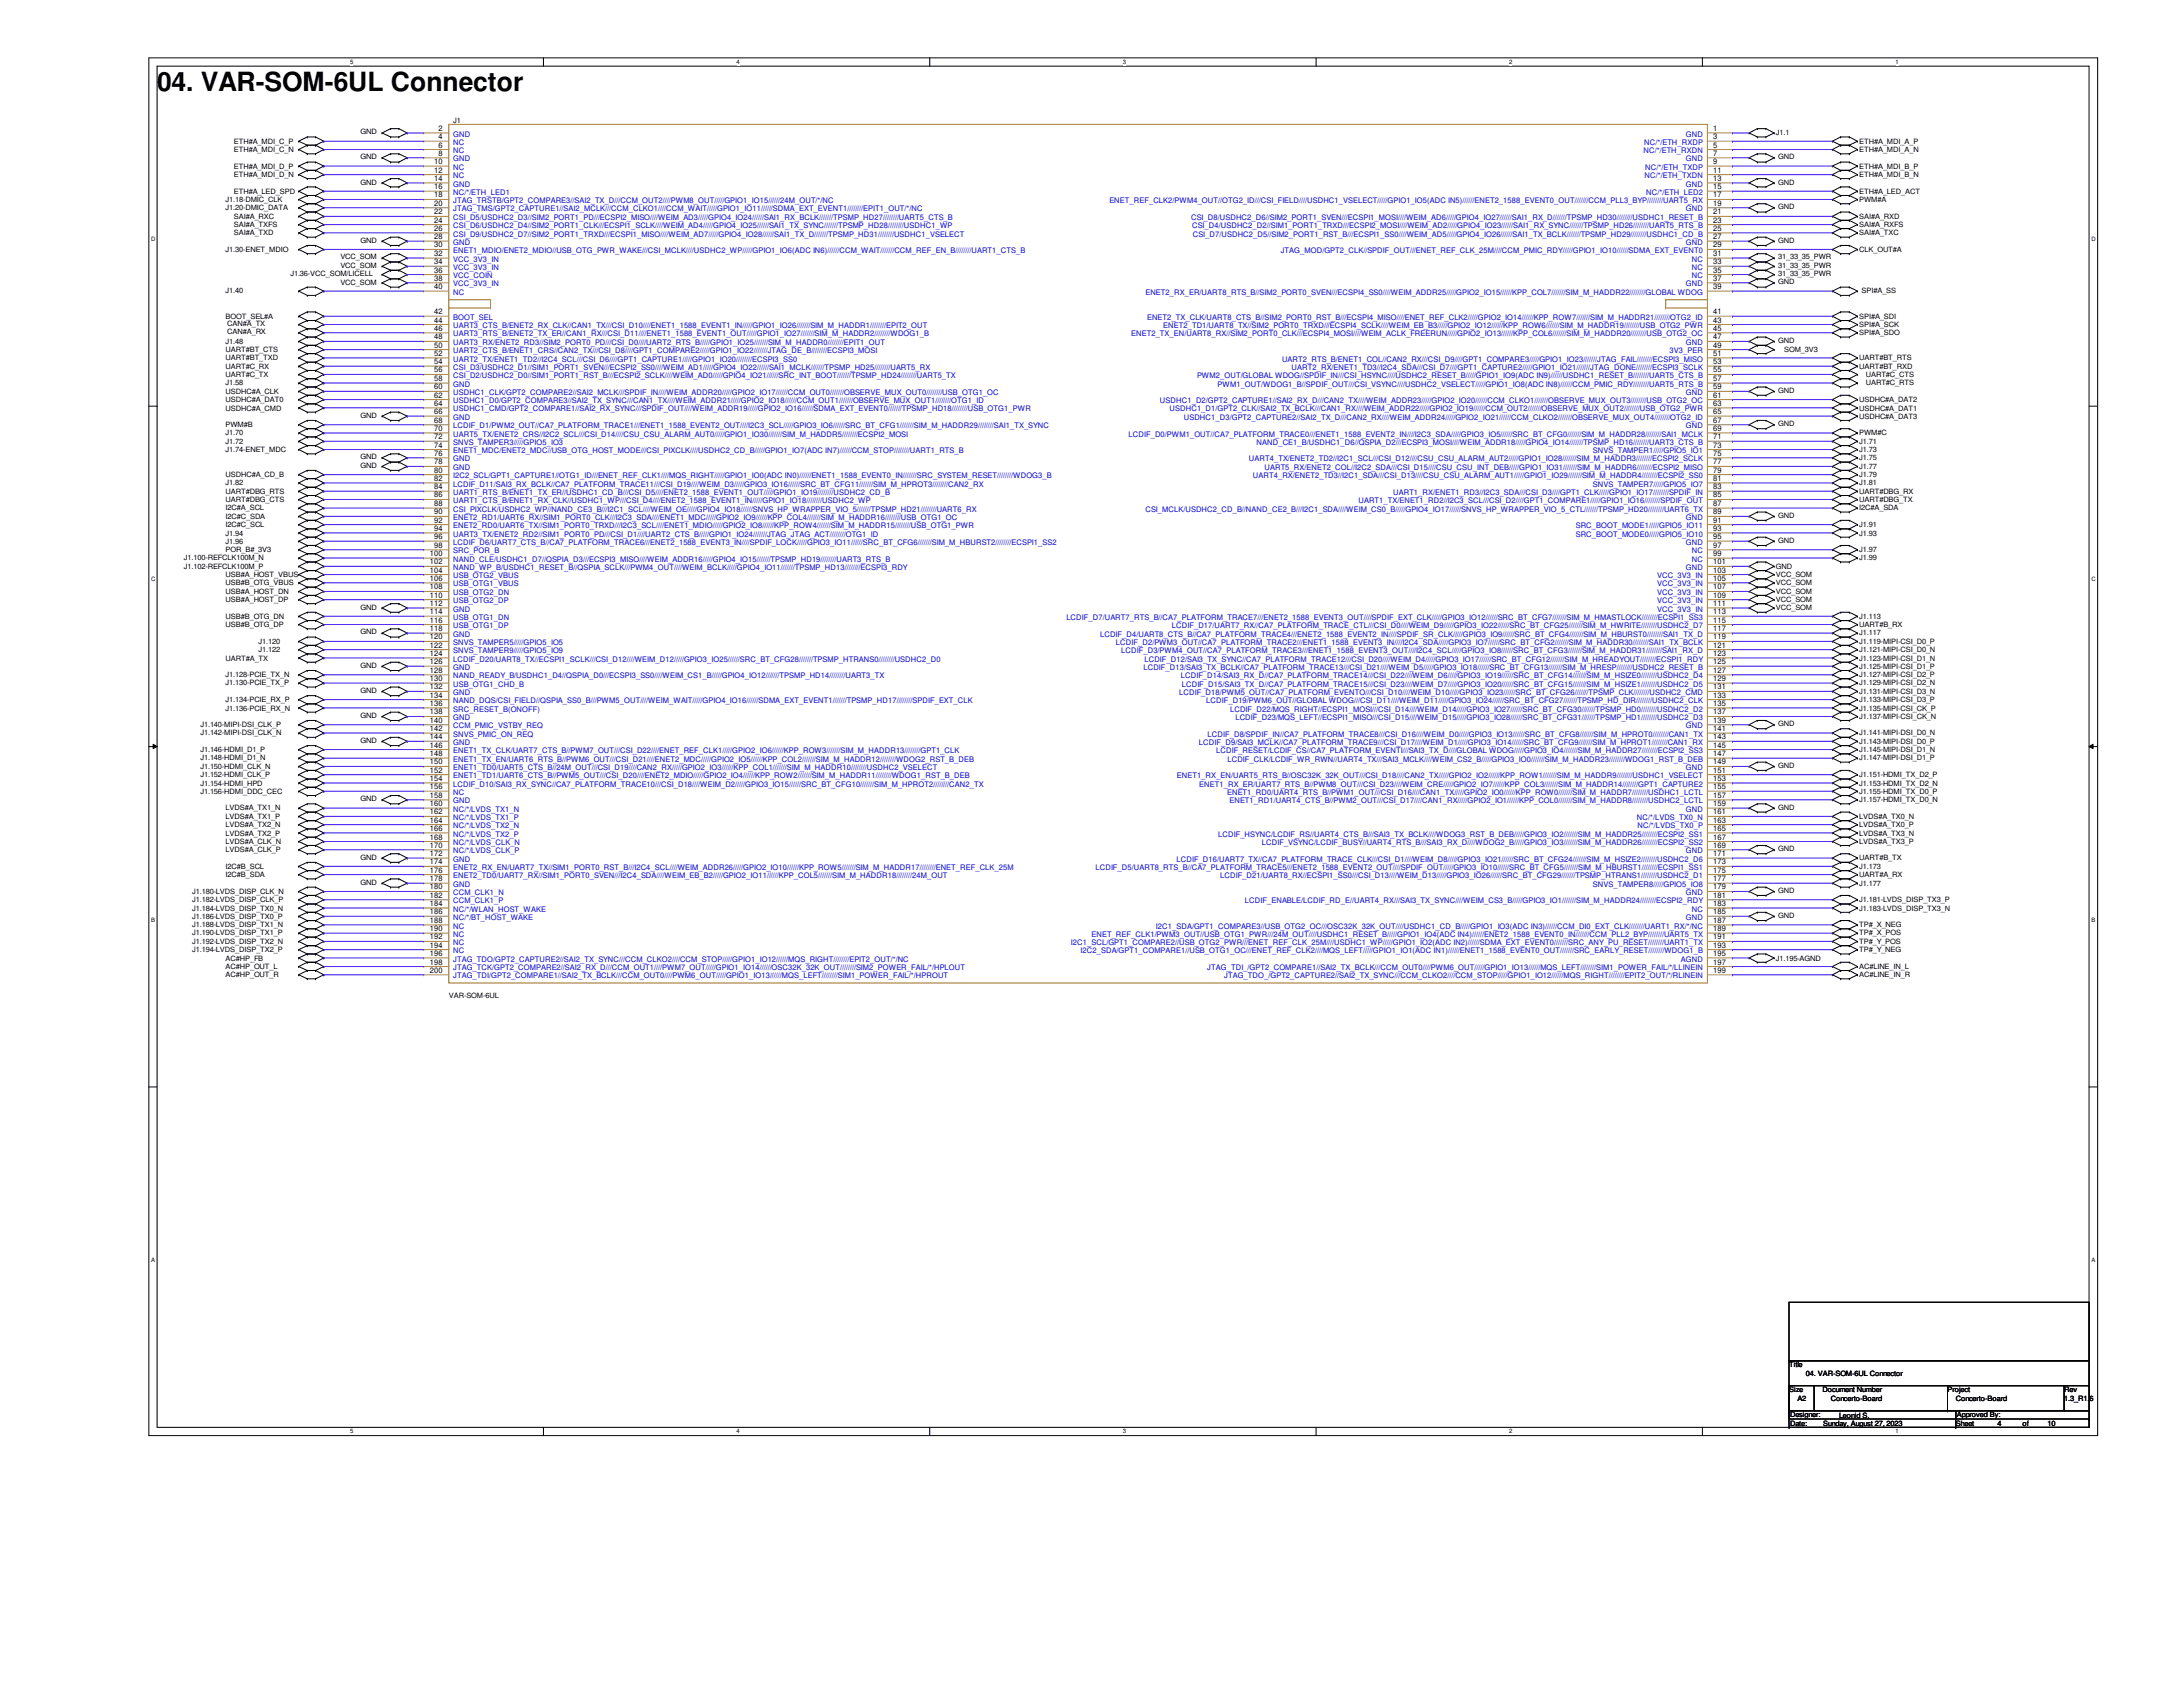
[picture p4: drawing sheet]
<svg xmlns="http://www.w3.org/2000/svg" width="279mm" height="216mm" viewBox="0 0 279 216" stroke-linecap="round" stroke-linejoin="round" font-family="sans-serif">
<defs><g id="words">
<text font-size="3.4" x="20.1" y="11.6">04. VAR-SOM-6UL Connector</text>
<g font-size="1">
<text x="56.1" y="16.8">2</text>
<text x="56.1" y="17.8">4</text>
<text x="219.3" y="16.8">1</text>
<text x="219.3" y="17.8">3</text>
<text x="55.6" y="21">10</text>
<text x="55.6" y="22.1">12</text>
<text x="55.6" y="23.2">14</text>
<text x="56.1" y="18.9">6</text>
<text x="56.1" y="19.9">8</text>
<text x="219.3" y="18.9">5</text>
<text x="219.3" y="19.9">7</text>
<text x="219.3" y="21">9</text>
<text x="219.3" y="22.1">11</text>
<text x="219.3" y="23.2">13</text>
<text x="55.6" y="24.2">16</text>
<text x="55.6" y="25.3">18</text>
<text x="55.6" y="26.3">20</text>
<text x="55.6" y="27.4">22</text>
<text x="55.6" y="28.5">24</text>
<text x="55.6" y="29.5">26</text>
<text x="219.3" y="24.2">15</text>
<text x="219.3" y="25.3">17</text>
<text x="219.3" y="26.3">19</text>
<text x="219.3" y="27.4">21</text>
<text x="219.3" y="28.5">23</text>
<text x="219.3" y="29.5">25</text>
<text x="55.6" y="30.6">28</text>
<text x="55.6" y="31.7">30</text>
<text x="55.6" y="32.8">32</text>
<text x="55.6" y="33.8">34</text>
<text x="55.6" y="34.9">36</text>
<text x="55.6" y="35.9">38</text>
<text x="219.3" y="30.6">27</text>
<text x="219.3" y="31.7">29</text>
<text x="219.3" y="32.8">31</text>
<text x="219.3" y="33.8">33</text>
<text x="219.3" y="34.9">35</text>
<text x="219.3" y="35.9">37</text>
<text x="55.6" y="37">40</text>
<text x="55.6" y="40.2">42</text>
<text x="55.6" y="41.3">44</text>
<text x="219.3" y="37">39</text>
<text x="219.3" y="40.2">41</text>
<text x="219.3" y="41.3">43</text>
<text x="55.6" y="42.3">46</text>
<text x="55.6" y="43.4">48</text>
<text x="55.6" y="44.5">50</text>
<text x="55.6" y="45.6">52</text>
<text x="55.6" y="46.6">54</text>
<text x="55.6" y="47.7">56</text>
<text x="219.3" y="42.3">45</text>
<text x="219.3" y="43.4">47</text>
<text x="219.3" y="44.5">49</text>
<text x="219.3" y="45.6">51</text>
<text x="219.3" y="46.6">53</text>
<text x="219.3" y="47.7">55</text>
<text x="55.6" y="48.8">58</text>
<text x="55.6" y="49.8">60</text>
<text x="55.6" y="50.9">62</text>
<text x="55.6" y="51.9">64</text>
<text x="55.6" y="53">66</text>
<text x="219.3" y="48.8">57</text>
<text x="219.3" y="49.8">59</text>
<text x="219.3" y="50.9">61</text>
<text x="219.3" y="51.9">63</text>
<text x="219.3" y="53">65</text>
<text x="55.6" y="54.1">68</text>
<text x="55.6" y="55.2">70</text>
<text x="55.6" y="56.2">72</text>
<text x="55.6" y="57.3">74</text>
<text x="55.6" y="58.3">76</text>
<text x="55.6" y="59.4">78</text>
<text x="219.3" y="54.1">67</text>
<text x="219.3" y="55.2">69</text>
<text x="219.3" y="56.2">71</text>
<text x="219.3" y="57.3">73</text>
<text x="219.3" y="58.3">75</text>
<text x="219.3" y="59.4">77</text>
<text x="55.6" y="60.5">80</text>
<text x="55.6" y="61.6">82</text>
<text x="55.6" y="62.6">84</text>
<text x="55.6" y="63.7">86</text>
<text x="55.6" y="64.8">88</text>
<text x="55.6" y="65.8">90</text>
<text x="219.3" y="60.5">79</text>
<text x="219.3" y="61.6">81</text>
<text x="219.3" y="62.6">83</text>
<text x="219.3" y="63.7">85</text>
<text x="219.3" y="64.8">87</text>
<text x="219.3" y="65.8">89</text>
<text x="55" y="71.2">100</text>
<text x="55.6" y="66.9">92</text>
<text x="55.6" y="67.9">94</text>
<text x="55.6" y="69">96</text>
<text x="55.6" y="70.1">98</text>
<text x="219.3" y="66.9">91</text>
<text x="219.3" y="67.9">93</text>
<text x="219.3" y="69">95</text>
<text x="219.3" y="70.1">97</text>
<text x="219.3" y="71.2">99</text>
<text x="55" y="72.2">102</text>
<text x="55" y="73.3">104</text>
<text x="55" y="74.3">106</text>
<text x="55" y="75.4">108</text>
<text x="55" y="76.5">110</text>
<text x="55" y="77.6">112</text>
<text x="219.3" y="72.2">101</text>
<text x="219.3" y="73.3">103</text>
<text x="219.3" y="74.3">105</text>
<text x="219.3" y="75.4">107</text>
<text x="219.3" y="76.5">109</text>
<text x="219.3" y="77.6">111</text>
<text x="55" y="78.6">114</text>
<text x="55" y="79.7">116</text>
<text x="55" y="80.8">118</text>
<text x="55" y="81.8">120</text>
<text x="55" y="82.9">122</text>
<text x="55" y="83.9">124</text>
<text x="219.3" y="78.6">113</text>
<text x="219.3" y="79.7">115</text>
<text x="219.3" y="80.8">117</text>
<text x="219.3" y="81.8">119</text>
<text x="219.3" y="82.9">121</text>
<text x="219.3" y="83.9">123</text>
<text x="55" y="85">126</text>
<text x="55" y="86.1">128</text>
<text x="55" y="87.2">130</text>
<text x="55" y="88.2">132</text>
<text x="55" y="89.3">134</text>
<text x="219.3" y="85">125</text>
<text x="219.3" y="86.1">127</text>
<text x="219.3" y="87.2">129</text>
<text x="219.3" y="88.2">131</text>
<text x="219.3" y="89.3">133</text>
<text x="55" y="90.3">136</text>
<text x="55" y="91.4">138</text>
<text x="55" y="92.5">140</text>
<text x="55" y="93.6">142</text>
<text x="55" y="94.6">144</text>
<text x="55" y="95.7">146</text>
<text x="219.3" y="90.3">135</text>
<text x="219.3" y="91.4">137</text>
<text x="219.3" y="92.5">139</text>
<text x="219.3" y="93.6">141</text>
<text x="219.3" y="94.6">143</text>
<text x="219.3" y="95.7">145</text>
<text x="55" y="96.8">148</text>
<text x="55" y="97.8">150</text>
<text x="55" y="98.9">152</text>
<text x="55" y="99.9">154</text>
<text x="55" y="101">156</text>
<text x="219.3" y="96.8">147</text>
<text x="219.3" y="97.8">149</text>
<text x="219.3" y="98.9">151</text>
<text x="219.3" y="99.9">153</text>
<text x="219.3" y="101">155</text>
<text x="55" y="102.1">158</text>
<text x="55" y="103.2">160</text>
<text x="55" y="104.2">162</text>
<text x="55" y="105.3">164</text>
<text x="55" y="106.3">166</text>
<text x="55" y="107.4">168</text>
<text x="219.3" y="102.1">157</text>
<text x="219.3" y="103.2">159</text>
<text x="219.3" y="104.2">161</text>
<text x="219.3" y="105.3">163</text>
<text x="219.3" y="106.3">165</text>
<text x="219.3" y="107.4">167</text>
<text x="55" y="108.5">170</text>
<text x="55" y="109.6">172</text>
<text x="55" y="110.6">174</text>
<text x="55" y="111.7">176</text>
<text x="55" y="112.8">178</text>
<text x="55" y="113.8">180</text>
<text x="219.3" y="108.5">169</text>
<text x="219.3" y="109.6">171</text>
<text x="219.3" y="110.6">173</text>
<text x="219.3" y="111.7">175</text>
<text x="219.3" y="112.8">177</text>
<text x="219.3" y="113.8">179</text>
<text x="55" y="114.9">182</text>
<text x="55" y="116">184</text>
<text x="55" y="117">186</text>
<text x="55" y="118.1">188</text>
<text x="55" y="119.2">190</text>
<text x="219.3" y="114.9">181</text>
<text x="219.3" y="116">183</text>
<text x="219.3" y="117">185</text>
<text x="219.3" y="118.1">187</text>
<text x="219.3" y="119.2">189</text>
<text x="55" y="120.2">192</text>
<text x="55" y="121.3">194</text>
<text x="55" y="122.3">196</text>
<text x="55" y="123.4">198</text>
<text x="55" y="124.5">200</text>
<text x="219.3" y="120.2">191</text>
<text x="219.3" y="121.3">193</text>
<text x="219.3" y="122.3">195</text>
<text x="219.3" y="123.4">197</text>
<text x="219.3" y="124.5">199</text>
</g>
<g font-size="1" fill="#00c">
<text x="58" y="17.5">GND</text>
<text x="215.8" y="17.5">GND</text>
<text x="58" y="18.5">NC</text>
<text x="58" y="19.6">NC</text>
<text x="58" y="20.7">GND</text>
<text x="58" y="21.7">NC</text>
<text x="58" y="22.8">NC</text>
<text x="58" y="23.9">GND</text>
<text x="210.4" y="19.6">NC/*/ETH_RXDN</text>
<text x="210.4" y="18.5">NC/*/ETH_RXDP</text>
<text x="210.5" y="22.8">NC/*/ETH_TXDN</text>
<text x="210.6" y="21.7">NC/*/ETH_TXDP</text>
<text x="215.8" y="20.7">GND</text>
<text x="215.8" y="23.9">GND</text>
<text x="58" y="24.9">NC/*/ETH_LED1</text>
<text x="58" y="26">JTAG_TRSTB/GPT2_COMPARE3//SAI2_TX_D///CCM_OUT2////PWM8_OUT/////GPIO1_IO15//////24M_OUT/*/NC</text>
<text x="58" y="27.1">JTAG_TMS/GPT2_CAPTURE1//SAI2_MCLK///CCM_CLKO1////CCM_WAIT/////GPIO1_IO11//////SDMA_EXT_EVENT1////////EPIT1_OUT/*/NC</text>
<text x="58" y="28.2">CSI_D5/USDHC2_D3//SIM2_PORT1_PD///ECSPI2_MISO////WEIM_AD3/////GPIO4_IO24//////SAI1_RX_BCLK///////TPSMP_HD27////////UART5_CTS_B</text>
<text x="58" y="29.2">CSI_D6/USDHC2_D4//SIM2_PORT1_CLK///ECSPI1_SCLK////WEIM_AD4/////GPIO4_IO25//////SAI1_TX_SYNC///////TPSMP_HD28////////USDHC1_WP</text>
<text x="142" y="26">ENET_REF_CLK2/PWM4_OUT//OTG2_ID///CSI_FIELD////USDHC1_VSELECT/////GPIO1_IO5(ADC IN5)//////ENET2_1588_EVENT0_OUT///////CCM_PLL3_BYP////////UART5_RX</text>
<text x="152.4" y="28.2">CSI_D8/USDHC2_D6//SIM2_PORT1_SVEN///ECSPI1_MOSI////WEIM_AD6/////GPIO4_IO27//////SAI1_RX_D///////TPSMP_HD30////////USDHC1_RESET_B</text>
<text x="152.6" y="29.2">CSI_D4/USDHC2_D2//SIM1_PORT1_TRXD///ECSPI2_MOSI////WEIM_AD2/////GPIO4_IO23//////SAI1_RX_SYNC///////TPSMP_HD26////////UART5_RTS_B</text>
<text x="210.7" y="24.9">NC/*/ETH_LED2</text>
<text x="215.8" y="27.1">GND</text>
<text x="58" y="30.3">CSI_D9/USDHC2_D7//SIM2_PORT1_TRXD///ECSPI1_MISO////WEIM_AD7/////GPIO4_IO28//////SAI1_TX_D///////TPSMP_HD31////////USDHC1_VSELECT</text>
<text x="58" y="31.3">GND</text>
<text x="58" y="32.4">ENET1_MDIO/ENET2_MDIO//USB_OTG_PWR_WAKE///CSI_MCLK////USDHC2_WP/////GPIO1_IO6(ADC IN6)//////CCM_WAIT///////CCM_REF_EN_B////////UART1_CTS_B</text>
<text x="58" y="33.5">VCC_3V3_IN</text>
<text x="58" y="34.5">VCC_3V3_IN</text>
<text x="58" y="35.6">VCC_COIN</text>
<text x="152.7" y="30.3">CSI_D7/USDHC2_D5//SIM2_PORT1_RST_B///ECSPI1_SS0////WEIM_AD5/////GPIO4_IO26//////SAI1_TX_BCLK///////TPSMP_HD29////////USDHC1_CD_B</text>
<text x="163.9" y="32.4">JTAG_MOD/GPT2_CLK//SPDIF_OUT///ENET_REF_CLK_25M////CCM_PMIC_RDY/////GPIO1_IO10//////SDMA_EXT_EVENT0</text>
<text x="215.8" y="31.3">GND</text>
<text x="216.5" y="33.5">NC</text>
<text x="216.5" y="34.5">NC</text>
<text x="216.5" y="35.6">NC</text>
<text x="58" y="36.7">VCC_3V3_IN</text>
<text x="58" y="37.7">NC</text>
<text x="58" y="40.9">BOOT_SEL</text>
<text x="58" y="42">UART3_CTS_B/ENET2_RX_CLK//CAN1_TX///CSI_D10////ENET1_1588_EVENT1_IN/////GPIO1_IO26///////SIM_M_HADDR1////////EPIT2_OUT</text>
<text x="146.6" y="37.7">ENET2_RX_ER/UART8_RTS_B//SIM2_PORT0_SVEN///ECSPI4_SS0////WEIM_ADDR25/////GPIO2_IO15//////KPP_COL7///////SIM_M_HADDR22////////GLOBAL WDOG</text>
<text x="146.8" y="40.9">ENET2_TX_CLK/UART8_CTS_B//SIM2_PORT0_RST_B///ECSPI4_MISO////ENET_REF_CLK2/////GPIO2_IO14//////KPP_ROW7///////SIM_M_HADDR21////////OTG2_ID</text>
<text x="148.9" y="42">ENET2_TD1/UART8_TX//SIM2_PORT0_TRXD///ECSPI4_SCLK////WEIM_EB_B3/////GPIO2_IO12//////KPP_ROW6///////SIM_M_HADDR19////////USB_OTG2_PWR</text>
<text x="215.8" y="36.7">GND</text>
<text x="58" y="43.1">UART3_RTS_B/ENET2_TX_ER//CAN1_RX///CSI_D11////ENET1_1588_EVENT1_OUT/////GPIO1_IO27///////SIM_M_HADDR2////////WDOG1_B</text>
<text x="58" y="44.2">UART3_RX/ENET2_RD3//SIM2_PORT0_PD///CSI_D0////UART2_RTS_B/////GPIO1_IO25///////SIM_M_HADDR0////////EPIT1_OUT</text>
<text x="58" y="45.2">UART2_CTS_B/ENET1_CRS//CAN2_TX///CSI_D8////GPT1_COMPARE2/////GPIO1_IO22///////JTAG_DE_B////////ECSPI3_MOSI</text>
<text x="58" y="46.3">UART2_TX/ENET1_TD2//I2C4_SCL///CSI_D6////GPT1_CAPTURE1/////GPIO1_IO20////////ECSPI3_SS0</text>
<text x="58" y="47.3">CSI_D3/USDHC2_D1//SIM1_PORT1_SVEN///ECSPI2_SS0////WEIM_AD1/////GPIO4_IO22//////SAI1_MCLK///////TPSMP_HD25////////UART5_RX</text>
<text x="144.8" y="43.1">ENET2_TX_EN/UART8_RX//SIM2_PORT0_CLK///ECSPI4_MOSI////WEIM_ACLK_FREERUN/////GPIO2_IO13//////KPP_COL6///////SIM_M_HADDR20////////USB_OTG2_OC</text>
<text x="164.1" y="46.3">UART2_RTS_B/ENET1_COL//CAN2_RX///CSI_D9////GPT1_COMPARE3/////GPIO1_IO23///////JTAG_FAIL////////ECSPI3_MISO</text>
<text x="165.3" y="47.3">UART2_RX/ENET1_TD3//I2C4_SDA///CSI_D7////GPT1_CAPTURE2/////GPIO1_IO21///////JTAG_DONE////////ECSPI3_SCLK</text>
<text x="213.7" y="45.2">3V3_PER</text>
<text x="215.8" y="44.2">GND</text>
<text x="58" y="48.4">CSI_D2/USDHC2_D0//SIM1_PORT1_RST_B///ECSPI2_SCLK////WEIM_AD0/////GPIO4_IO21//////SRC_INT_BOOT///////TPSMP_HD24////////UART5_TX</text>
<text x="58" y="49.5">GND</text>
<text x="58" y="50.5">USDHC1_CLK/GPT2_COMPARE2//SAI2_MCLK///SPDIF_IN////WEIM_ADDR20/////GPIO2_IO17//////CCM_OUT0///////OBSERVE_MUX_OUT0////////USB_OTG1_OC</text>
<text x="58" y="51.6">USDHC1_D0/GPT2_COMPARE3//SAI2_TX_SYNC///CAN1_TX////WEIM_ADDR21/////GPIO2_IO18//////CCM_OUT1///////OBSERVE_MUX_OUT1////////OTG1_ID</text>
<text x="58" y="52.7">USDHC1_CMD/GPT2_COMPARE1//SAI2_RX_SYNC///SPDIF_OUT////WEIM_ADDR19/////GPIO2_IO16//////SDMA_EXT_EVENT0///////TPSMP_HD18////////USB_OTG1_PWR</text>
<text x="58" y="53.7">GND</text>
<text x="148.5" y="51.6">USDHC1_D2/GPT2_CAPTURE1//SAI2_RX_D///CAN2_TX////WEIM_ADDR23/////GPIO2_IO20//////CCM_CLKO1///////OBSERVE_MUX_OUT3////////USB_OTG2_OC</text>
<text x="149.7" y="52.7">USDHC1_D1/GPT2_CLK//SAI2_TX_BCLK///CAN1_RX////WEIM_ADDR22/////GPIO2_IO19//////CCM_OUT2///////OBSERVE_MUX_OUT2////////USB_OTG2_PWR</text>
<text x="151.5" y="53.7">USDHC1_D3/GPT2_CAPTURE2//SAI2_TX_D///CAN2_RX////WEIM_ADDR24/////GPIO2_IO21//////CCM_CLKO2///////OBSERVE_MUX_OUT4////////OTG2_ID</text>
<text x="153.2" y="48.4">PWM2_OUT/GLOBAL WDOG//SPDIF_IN///CSI_HSYNC////USDHC2_RESET_B/////GPIO1_IO9(ADC IN9)//////USDHC1_RESET_B////////UART5_CTS_B</text>
<text x="155.8" y="49.5">PWM1_OUT/WDOG1_B//SPDIF_OUT///CSI_VSYNC////USDHC2_VSELECT/////GPIO1_IO8(ADC IN8)//////CCM_PMIC_RDY////////UART5_RTS_B</text>
<text x="215.8" y="50.5">GND</text>
<text x="58" y="54.8">LCDIF_D1/PWM2_OUT//CA7_PLATFORM_TRACE1///ENET1_1588_EVENT2_OUT////I2C3_SCL/////GPIO3_IO6//////SRC_BT_CFG1///////SIM_M_HADDR29////////SAI1_TX_SYNC</text>
<text x="58" y="55.9">UART5_TX/ENET2_CRS//I2C2_SCL///CSI_D14////CSU_CSU_ALARM_AUT0/////GPIO1_IO30///////SIM_M_HADDR5////////ECSPI2_MOSI</text>
<text x="58" y="56.9">SNVS_TAMPER3/////GPIO5_IO3</text>
<text x="58" y="58">ENET1_MDC/ENET2_MDC//USB_OTG_HOST_MODE///CSI_PIXCLK////USDHC2_CD_B/////GPIO1_IO7(ADC IN7)//////CCM_STOP////////UART1_RTS_B</text>
<text x="58" y="59.1">GND</text>
<text x="144.4" y="55.9">LCDIF_D0/PWM1_OUT//CA7_PLATFORM_TRACE0///ENET1_1588_EVENT2_IN////I2C3_SDA/////GPIO3_IO5//////SRC_BT_CFG0///////SIM_M_HADDR28////////SAI1_MCLK</text>
<text x="159.9" y="59.1">UART4_TX/ENET2_TD2//I2C1_SCL///CSI_D12////CSU_CSU_ALARM_AUT2/////GPIO1_IO28///////SIM_M_HADDR3////////ECSPI2_SCLK</text>
<text x="160.8" y="56.9">NAND_CE1_B/USDHC1_D6//QSPIA_D2///ECSPI3_MOSI////WEIM_ADDR18/////GPIO4_IO14///////TPSMP_HD16////////UART3_CTS_B</text>
<text x="203.9" y="58">SNVS_TAMPER1/////GPIO5_IO1</text>
<text x="215.8" y="54.8">GND</text>
<text x="58" y="60.2">GND</text>
<text x="58" y="61.2">I2C2_SCL/GPT1_CAPTURE1//OTG1_ID///ENET_REF_CLK1////MQS_RIGHT/////GPIO1_IO0(ADC IN0)//////ENET1_1588_EVENT0_IN///////SRC_SYSTEM_RESET////////WDOG3_B</text>
<text x="58" y="62.3">LCDIF_D11/SAI3_RX_BCLK//CA7_PLATFORM_TRACE11///CSI_D19////WEIM_D3/////GPIO3_IO16//////SRC_BT_CFG11///////SIM_M_HPROT3////////CAN2_RX</text>
<text x="58" y="63.3">UART1_RTS_B/ENET1_TX_ER//USDHC1_CD_B///CSI_D5////ENET2_1588_EVENT1_OUT/////GPIO1_IO19////////USDHC2_CD_B</text>
<text x="58" y="64.4">UART1_CTS_B/ENET1_RX_CLK//USDHC1_WP///CSI_D4////ENET2_1588_EVENT1_IN/////GPIO1_IO18////////USDHC2_WP</text>
<text x="58" y="65.5">CSI_PIXCLK/USDHC2_WP//NAND_CE3_B///I2C1_SCL////WEIM_OE/////GPIO4_IO18//////SNVS_HP_WRAPPER_VIO_5///////TPSMP_HD21////////UART6_RX</text>
<text x="146.6" y="65.5">CSI_MCLK/USDHC2_CD_B//NAND_CE2_B///I2C1_SDA////WEIM_CS0_B/////GPIO4_IO17//////SNVS_HP_WRAPPER_VIO_5_CTL///////TPSMP_HD20////////UART6_TX</text>
<text x="160.4" y="61.2">UART4_RX/ENET2_TD3//I2C1_SDA///CSI_D13////CSU_CSU_ALARM_AUT1/////GPIO1_IO29///////SIM_M_HADDR4////////ECSPI2_SS0</text>
<text x="161.8" y="60.2">UART5_RX/ENET2_COL//I2C2_SDA///CSI_D15////CSU_CSU_INT_DEB/////GPIO1_IO31///////SIM_M_HADDR6////////ECSPI2_MISO</text>
<text x="173.9" y="64.4">UART1_TX/ENET1_RD2//I2C3_SCL///CSI_D2////GPT1_COMPARE1/////GPIO1_IO16////////SPDIF_OUT</text>
<text x="178.3" y="63.3">UART1_RX/ENET1_RD3//I2C3_SDA///CSI_D3////GPT1_CLK/////GPIO1_IO17////////SPDIF_IN</text>
<text x="203.9" y="62.3">SNVS_TAMPER7/////GPIO5_IO7</text>
<text x="58" y="66.5">ENET2_RD1/UART6_RX//SIM1_PORT0_CLK///I2C3_SDA////ENET1_MDC/////GPIO2_IO9//////KPP_COL4///////SIM_M_HADDR16////////USB_OTG1_OC</text>
<text x="58" y="67.6">ENET2_RD0/UART6_TX//SIM1_PORT0_TRXD///I2C3_SCL////ENET1_MDIO/////GPIO2_IO8//////KPP_ROW4///////SIM_M_HADDR15////////USB_OTG1_PWR</text>
<text x="58" y="68.7">UART3_TX/ENET2_RD2//SIM1_PORT0_PD///CSI_D1////UART2_CTS_B/////GPIO1_IO24///////JTAG_JTAG_ACT////////OTG1_ID</text>
<text x="58" y="69.7">LCDIF_D6/UART7_CTS_B//CA7_PLATFORM_TRACE6///ENET2_1588_EVENT3_IN////SPDIF_LOCK/////GPIO3_IO11//////SRC_BT_CFG6///////SIM_M_HBURST2////////ECSPI1_SS2</text>
<text x="58" y="70.8">SRC_POR_B</text>
<text x="58" y="71.9">NAND_CLE/USDHC1_D7//QSPIA_D3///ECSPI3_MISO////WEIM_ADDR16/////GPIO4_IO15///////TPSMP_HD19////////UART3_RTS_B</text>
<text x="201.7" y="67.6">SRC_BOOT_MODE1/////GPIO5_IO11</text>
<text x="201.7" y="68.7">SRC_BOOT_MODE0/////GPIO5_IO10</text>
<text x="215.8" y="66.5">GND</text>
<text x="215.8" y="69.7">GND</text>
<text x="216.5" y="70.8">NC</text>
<text x="216.5" y="71.9">NC</text>
<text x="58" y="72.9">NAND_WP_B/USDHC1_RESET_B//QSPIA_SCLK///PWM4_OUT////WEIM_BCLK/////GPIO4_IO11///////TPSMP_HD13////////ECSPI3_RDY</text>
<text x="58" y="74">USB_OTG2_VBUS</text>
<text x="58" y="75.1">USB_OTG1_VBUS</text>
<text x="58" y="76.2">USB_OTG2_DN</text>
<text x="58" y="77.2">USB_OTG2_DP</text>
<text x="212.1" y="74">VCC_3V3_IN</text>
<text x="212.1" y="75.1">VCC_3V3_IN</text>
<text x="212.1" y="76.2">VCC_3V3_IN</text>
<text x="212.1" y="77.2">VCC_3V3_IN</text>
<text x="215.8" y="72.9">GND</text>
<text x="58" y="78.3">GND</text>
<text x="58" y="79.3">USB_OTG1_DN</text>
<text x="58" y="80.4">USB_OTG1_DP</text>
<text x="58" y="81.5">GND</text>
<text x="58" y="82.5">SNVS_TAMPER5/////GPIO5_IO5</text>
<text x="58" y="83.6">SNVS_TAMPER9/////GPIO5_IO9</text>
<text x="136.5" y="79.3">LCDIF_D7/UART7_RTS_B//CA7_PLATFORM_TRACE7///ENET2_1588_EVENT3_OUT////SPDIF_EXT_CLK/////GPIO3_IO12//////SRC_BT_CFG7///////SIM_M_HMASTLOCK////////ECSPI1_SS3</text>
<text x="140.8" y="81.5">LCDIF_D4/UART8_CTS_B//CA7_PLATFORM_TRACE4///ENET2_1588_EVENT2_IN////SPDIF_SR_CLK/////GPIO3_IO9//////SRC_BT_CFG4///////SIM_M_HBURST0////////SAI1_TX_D</text>
<text x="142.8" y="82.5">LCDIF_D2/PWM3_OUT//CA7_PLATFORM_TRACE2///ENET1_1588_EVENT3_IN////I2C4_SDA/////GPIO3_IO7//////SRC_BT_CFG2///////SIM_M_HADDR30////////SAI1_TX_BCLK</text>
<text x="143.5" y="83.6">LCDIF_D3/PWM4_OUT//CA7_PLATFORM_TRACE3///ENET1_1588_EVENT3_OUT////I2C4_SCL/////GPIO3_IO8//////SRC_BT_CFG3///////SIM_M_HADDR31////////SAI1_RX_D</text>
<text x="150" y="80.4">LCDIF_D17/UART7_RX//CA7_PLATFORM_TRACE_CTL///CSI_D0////WEIM_D9/////GPIO3_IO22//////SRC_BT_CFG25///////SIM_M_HWRITE////////USDHC2_D7</text>
<text x="212.1" y="78.3">VCC_3V3_IN</text>
<text x="58" y="84.7">LCDIF_D20/UART8_TX//ECSPI1_SCLK///CSI_D12////WEIM_D12/////GPIO3_IO25//////SRC_BT_CFG28///////TPSMP_HTRANS0////////USDHC2_D0</text>
<text x="58" y="85.7">GND</text>
<text x="58" y="86.8">NAND_READY_B/USDHC1_D4//QSPIA_D0///ECSPI3_SS0////WEIM_CS1_B/////GPIO4_IO12///////TPSMP_HD14////////UART3_TX</text>
<text x="58" y="87.9">USB_OTG1_CHD_B</text>
<text x="58" y="88.9">GND</text>
<text x="146.3" y="85.7">LCDIF_D13/SAI3_TX_BCLK//CA7_PLATFORM_TRACE13///CSI_D21////WEIM_D5/////GPIO3_IO18//////SRC_BT_CFG13///////SIM_M_HRESP////////USDHC2_RESET_B</text>
<text x="146.5" y="84.7">LCDIF_D12/SAI3_TX_SYNC//CA7_PLATFORM_TRACE12///CSI_D20////WEIM_D4/////GPIO3_IO17//////SRC_BT_CFG12///////SIM_M_HREADYOUT////////ECSPI1_RDY</text>
<text x="150.9" y="88.9">LCDIF_D18/PWM5_OUT//CA7_PLATFORM_EVENTO///CSI_D10////WEIM_D10/////GPIO3_IO23//////SRC_BT_CFG26///////TPSMP_CLK////////USDHC2_CMD</text>
<text x="151.1" y="86.8">LCDIF_D14/SAI3_RX_D//CA7_PLATFORM_TRACE14///CSI_D22////WEIM_D6/////GPIO3_IO19//////SRC_BT_CFG14///////SIM_M_HSIZE0////////USDHC2_D4</text>
<text x="151.3" y="87.9">LCDIF_D15/SAI3_TX_D//CA7_PLATFORM_TRACE15///CSI_D23////WEIM_D7/////GPIO3_IO20//////SRC_BT_CFG15///////SIM_M_HSIZE1////////USDHC2_D5</text>
<text x="58" y="90">NAND_DQS/CSI_FIELD//QSPIA_SS0_B///PWM5_OUT////WEIM_WAIT/////GPIO4_IO16//////SDMA_EXT_EVENT1///////TPSMP_HD17////////SPDIF_EXT_CLK</text>
<text x="58" y="91.1">SRC_RESET_B(ONOFF)</text>
<text x="58" y="92.2">GND</text>
<text x="58" y="93.2">CCM_PMIC_VSTBY_REQ</text>
<text x="58" y="94.3">SNVS_PMIC_ON_REQ</text>
<text x="58" y="95.3">GND</text>
<text x="153.5" y="95.3">LCDIF_D9/SAI3_MCLK//CA7_PLATFORM_TRACE9///CSI_D17////WEIM_D1/////GPIO3_IO14//////SRC_BT_CFG9///////SIM_M_HPROT1////////CAN1_RX</text>
<text x="154.4" y="90">LCDIF_D19/PWM6_OUT//GLOBAL WDOG///CSI_D11////WEIM_D11/////GPIO3_IO24//////SRC_BT_CFG27///////TPSMP_HD_DIR////////USDHC2_CLK</text>
<text x="154.6" y="94.3">LCDIF_D8/SPDIF_IN//CA7_PLATFORM_TRACE8///CSI_D16////WEIM_D0/////GPIO3_IO13//////SRC_BT_CFG8///////SIM_M_HPROT0////////CAN1_TX</text>
<text x="157.4" y="91.1">LCDIF_D22/MQS_RIGHT//ECSPI1_MOSI///CSI_D14////WEIM_D14/////GPIO3_IO27//////SRC_BT_CFG30///////TPSMP_HD0////////USDHC2_D2</text>
<text x="158.1" y="92.2">LCDIF_D23/MQS_LEFT//ECSPI1_MISO///CSI_D15////WEIM_D15/////GPIO3_IO28//////SRC_BT_CFG31///////TPSMP_HD1////////USDHC2_D3</text>
<text x="215.8" y="93.2">GND</text>
<text x="58" y="96.4">ENET1_TX_CLK/UART7_CTS_B//PWM7_OUT///CSI_D22////ENET_REF_CLK1/////GPIO2_IO6//////KPP_ROW3///////SIM_M_HADDR13////////GPT1_CLK</text>
<text x="58" y="97.5">ENET1_TX_EN/UART6_RTS_B//PWM6_OUT///CSI_D21////ENET2_MDC/////GPIO2_IO5//////KPP_COL2///////SIM_M_HADDR12////////WDOG2_RST_B_DEB</text>
<text x="58" y="98.6">ENET1_TD0/UART5_CTS_B//24M_OUT///CSI_D19////CAN2_RX/////GPIO2_IO3//////KPP_COL1///////SIM_M_HADDR10////////USDHC2_VSELECT</text>
<text x="58" y="99.6">ENET1_TD1/UART6_CTS_B//PWM5_OUT///CSI_D20////ENET2_MDIO/////GPIO2_IO4//////KPP_ROW2///////SIM_M_HADDR11////////WDOG1_RST_B_DEB</text>
<text x="58" y="100.7">LCDIF_D10/SAI3_RX_SYNC//CA7_PLATFORM_TRACE10///CSI_D18////WEIM_D2/////GPIO3_IO15//////SRC_BT_CFG10///////SIM_M_HPROT2////////CAN2_TX</text>
<text x="58" y="101.7">NC</text>
<text x="150.6" y="99.6">ENET1_RX_EN/UART5_RTS_B//OSC32K_32K_OUT///CSI_D18////CAN2_TX/////GPIO2_IO2//////KPP_ROW1///////SIM_M_HADDR9////////USDHC1_VSELECT</text>
<text x="153.5" y="100.7">ENET1_RX_ER/UART7_RTS_B//PWM8_OUT///CSI_D23////WEIM_CRE/////GPIO2_IO7//////KPP_COL3///////SIM_M_HADDR14////////GPT1_CAPTURE2</text>
<text x="155.7" y="96.4">LCDIF_RESET/LCDIF_CS//CA7_PLATFORM_EVENTI///SAI3_TX_D////GLOBAL WDOG/////GPIO3_IO4///////SIM_M_HADDR27////////ECSPI2_SS3</text>
<text x="157.1" y="101.7">ENET1_RD0/UART4_RTS_B//PWM1_OUT///CSI_D16////CAN1_TX/////GPIO2_IO0//////KPP_ROW0///////SIM_M_HADDR7////////USDHC1_LCTL</text>
<text x="157.1" y="97.5">LCDIF_CLK/LCDIF_WR_RWN//UART4_TX///SAI3_MCLK////WEIM_CS2_B/////GPIO3_IO0///////SIM_M_HADDR23////////WDOG1_RST_B_DEB</text>
<text x="215.8" y="98.6">GND</text>
<text x="58" y="102.8">GND</text>
<text x="58" y="103.9">NC/*/LVDS_TX1_N</text>
<text x="58" y="104.9">NC/*/LVDS_TX1_P</text>
<text x="58" y="106">NC/*/LVDS_TX2_N</text>
<text x="58" y="107.1">NC/*/LVDS_TX2_P</text>
<text x="155.9" y="107.1">LCDIF_HSYNC/LCDIF_RS//UART4_CTS_B///SAI3_TX_BCLK////WDOG3_RST_B_DEB/////GPIO3_IO2///////SIM_M_HADDR25////////ECSPI2_SS1</text>
<text x="157.4" y="102.8">ENET1_RD1/UART4_CTS_B//PWM2_OUT///CSI_D17////CAN1_RX/////GPIO2_IO1//////KPP_COL0///////SIM_M_HADDR8////////USDHC2_LCTL</text>
<text x="209.5" y="104.9">NC/*/LVDS_TX0_N</text>
<text x="209.6" y="106">NC/*/LVDS_TX0_P</text>
<text x="215.8" y="103.9">GND</text>
<text x="58" y="108.2">NC/*/LVDS_CLK_N</text>
<text x="58" y="109.2">NC/*/LVDS_CLK_P</text>
<text x="58" y="110.3">GND</text>
<text x="58" y="111.3">ENET2_RX_EN/UART7_TX//SIM1_PORT0_RST_B///I2C4_SCL////WEIM_ADDR26/////GPIO2_IO10//////KPP_ROW5///////SIM_M_HADDR17////////ENET_REF_CLK_25M</text>
<text x="58" y="112.4">ENET2_TD0/UART7_RX//SIM1_PORT0_SVEN///I2C4_SDA////WEIM_EB_B2/////GPIO2_IO11//////KPP_COL5///////SIM_M_HADDR18////////24M_OUT</text>
<text x="58" y="113.5">GND</text>
<text x="140.2" y="111.3">LCDIF_D5/UART8_RTS_B//CA7_PLATFORM_TRACE5///ENET2_1588_EVENT2_OUT////SPDIF_OUT/////GPIO3_IO10//////SRC_BT_CFG5///////SIM_M_HBURST1////////ECSPI1_SS1</text>
<text x="150.6" y="110.3">LCDIF_D16/UART7_TX//CA7_PLATFORM_TRACE_CLK///CSI_D1////WEIM_D8/////GPIO3_IO21//////SRC_BT_CFG24///////SIM_M_HSIZE2////////USDHC2_D6</text>
<text x="156.2" y="112.4">LCDIF_D21/UART8_RX//ECSPI1_SS0///CSI_D13////WEIM_D13/////GPIO3_IO26//////SRC_BT_CFG29///////TPSMP_HTRANS1////////USDHC2_D1</text>
<text x="161.5" y="108.2">LCDIF_VSYNC/LCDIF_BUSY//UART4_RTS_B///SAI3_RX_D////WDOG2_B/////GPIO3_IO3///////SIM_M_HADDR26////////ECSPI2_SS2</text>
<text x="203.9" y="113.5">SNVS_TAMPER8/////GPIO5_IO8</text>
<text x="215.8" y="109.2">GND</text>
<text x="58" y="114.6">CCM_CLK1_N</text>
<text x="58" y="115.6">CCM_CLK1_P</text>
<text x="58" y="116.7">NC/*/WLAN_HOST_WAKE</text>
<text x="58" y="117.7">NC/*/BT_HOST_WAKE</text>
<text x="58" y="118.8">NC</text>
<text x="58" y="119.9">NC</text>
<text x="139.7" y="119.9">ENET_REF_CLK1/PWM3_OUT//USB_OTG1_PWR///24M_OUT////USDHC1_RESET_B/////GPIO1_IO4(ADC IN4)//////ENET2_1588_EVENT0_IN///////CCM_PLL2_BYP////////UART5_TX</text>
<text x="148" y="118.8">I2C1_SDA/GPT1_COMPARE3//USB_OTG2_OC///OSC32K_32K_OUT////USDHC1_CD_B/////GPIO1_IO3(ADC IN3)//////CCM_DI0_EXT_CLK////////UART1_RX/*/NC</text>
<text x="159.3" y="115.6">LCDIF_ENABLE/LCDIF_RD_E//UART4_RX///SAI3_TX_SYNC////WEIM_CS3_B/////GPIO3_IO1///////SIM_M_HADDR24////////ECSPI2_RDY</text>
<text x="215.8" y="114.6">GND</text>
<text x="215.8" y="117.7">GND</text>
<text x="216.5" y="116.7">NC</text>
<text x="58" y="120.9">NC</text>
<text x="58" y="122">NC</text>
<text x="58" y="123.1">JTAG_TDO/GPT2_CAPTURE2//SAI2_TX_SYNC///CCM_CLKO2////CCM_STOP/////GPIO1_IO12//////MQS_RIGHT////////EPIT2_OUT/*/NC</text>
<text x="58" y="124.2">JTAG_TCK/GPT2_COMPARE2//SAI2_RX_D///CCM_OUT1////PWM7_OUT/////GPIO1_IO14//////OSC32K_32K_OUT////////SIM2_POWER_FAIL/*/HPLOUT</text>
<text x="58" y="125.2">JTAG_TDI/GPT2_COMPARE1//SAI2_TX_BCLK///CCM_OUT0////PWM6_OUT/////GPIO1_IO13//////MQS_LEFT////////SIM1_POWER_FAIL/*/HPROUT</text>
<text x="137.1" y="120.9">I2C1_SCL/GPT1_COMPARE2//USB_OTG2_PWR///ENET_REF_CLK_25M////USDHC1_WP/////GPIO1_IO2(ADC IN2)//////SDMA_EXT_EVENT0///////SRC_ANY_PU_RESET////////UART1_TX</text>
<text x="138.3" y="122">I2C2_SDA/GPT1_COMPARE1//USB_OTG1_OC///ENET_REF_CLK2////MQS_LEFT/////GPIO1_IO1(ADC IN1)//////ENET1_1588_EVENT0_OUT///////SRC_EARLY_RESET////////WDOG1_B</text>
<text x="154.5" y="124.2">JTAG_TDI_/GPT2_COMPARE1//SAI2_TX_BCLK///CCM_OUT0////PWM6_OUT/////GPIO1_IO13//////MQS_LEFT////////SIM1_POWER_FAIL/*/LLINEIN</text>
<text x="156.7" y="125.2">JTAG_TDO_/GPT2_CAPTURE2//SAI2_TX_SYNC///CCM_CLKO2////CCM_STOP/////GPIO1_IO12//////MQS_RIGHT////////EPIT2_OUT/*/RLINEIN</text>
<text x="215.1" y="123.1">AGND</text>
</g>
<g font-size=".9">
<text x="46.1" y="17.2">GND</text>
<text x="58" y="15.7">J1</text>
<text x="227.3" y="17.3">J1.1</text>
<text x="29.9" y="18.4">ETH#A_MDI_C_P</text>
<text x="29.9" y="19.4">ETH#A_MDI_C_N</text>
<text x="29.9" y="21.6">ETH#A_MDI_D_P</text>
<text x="29.9" y="22.6">ETH#A_MDI_D_N</text>
<text x="46.1" y="20.4">GND</text>
<text x="46.1" y="23.6">GND</text>
<text x="227.6" y="20.4">GND</text>
<text x="227.6" y="23.6">GND</text>
<text x="238" y="18.4">ETH#A_MDI_A_P</text>
<text x="238" y="19.4">ETH#A_MDI_A_N</text>
<text x="238" y="21.6">ETH#A_MDI_B_P</text>
<text x="238" y="22.6">ETH#A_MDI_B_N</text>
<text x="28.9" y="25.9">J1.18-DMIC_CLK</text>
<text x="28.9" y="26.9">J1.20-DMIC_DATA</text>
<text x="29.9" y="24.8">ETH#A_LED_SPD</text>
<text x="29.9" y="28">SAI#A_RXC</text>
<text x="29.9" y="29">SAI#A_TXFS</text>
<text x="227.6" y="26.8">GND</text>
<text x="238" y="24.8">ETH#A_LED_ACT</text>
<text x="238" y="25.9">PWM#A</text>
<text x="238" y="28">SAI#A_RXD</text>
<text x="238" y="29">SAI#A_RXFS</text>
<text x="28.9" y="32.3">J1.30-ENET_MDIO</text>
<text x="29.9" y="30.1">SAI#A_TXD</text>
<text x="37.2" y="35.3">J1.36-VCC_SOM/LICELL</text>
<text x="43.6" y="33.2">VCC_SOM</text>
<text x="43.6" y="34.3">VCC_SOM</text>
<text x="46.1" y="31.1">GND</text>
<text x="227.6" y="33.2">31_33_35_PWR</text>
<text x="227.6" y="34.3">31_33_35_PWR</text>
<text x="227.6" y="35.3">31_33_35_PWR</text>
<text x="227.6" y="31.1">GND</text>
<text x="238" y="30.1">SAI#A_TXC</text>
<text x="238" y="32.3">CLK_OUT#A</text>
<text x="28.9" y="40.8">BOOT_SEL#A</text>
<text x="28.9" y="37.5">J1.40</text>
<text x="29.1" y="41.7">CAN#A_TX</text>
<text x="43.6" y="36.5">VCC_SOM</text>
<text x="227.6" y="36.4">GND</text>
<text x="238" y="40.8">SPI#A_SDI</text>
<text x="238" y="41.9">SPI#A_SCK</text>
<text x="238.3" y="37.5">SPI#A_SS</text>
<text x="28.9" y="44">J1.48</text>
<text x="28.9" y="47.2">UART#C_RX</text>
<text x="28.9" y="45">UART#BT_CTS</text>
<text x="28.9" y="46.1">UART#BT_TXD</text>
<text x="29.1" y="42.8">CAN#A_RX</text>
<text x="227.6" y="43.9">GND</text>
<text x="228.3" y="45">SOM_3V3</text>
<text x="238" y="42.9">SPI#A_SDO</text>
<text x="238" y="46.1">UART#BT_RTS</text>
<text x="238" y="47.2">UART#BT_RXD</text>
<text x="28.9" y="48.3">UART#C_TX</text>
<text x="28.9" y="49.3">J1.58</text>
<text x="28.9" y="50.4">USDHC#A_CLK</text>
<text x="28.9" y="51.4">USDHC#A_DAT0</text>
<text x="28.9" y="52.5">USDHC#A_CMD</text>
<text x="46.1" y="53.5">GND</text>
<text x="227.6" y="50.3">GND</text>
<text x="238" y="51.4">USDHC#A_DAT2</text>
<text x="238" y="52.5">USDHC#A_DAT1</text>
<text x="238" y="53.6">USDHC#A_DAT3</text>
<text x="238.8" y="48.3">UART#C_CTS</text>
<text x="238.8" y="49.3">UART#C_RTS</text>
<text x="28.9" y="54.7">PWM#B</text>
<text x="28.9" y="55.7">J1.70</text>
<text x="28.9" y="56.8">J1.72</text>
<text x="28.9" y="57.9">J1.74-ENET_MDC</text>
<text x="46.1" y="58.8">GND</text>
<text x="46.1" y="59.9">GND</text>
<text x="227.6" y="54.5">GND</text>
<text x="238" y="55.7">PWM#C</text>
<text x="238" y="56.8">J1.71</text>
<text x="238" y="57.9">J1.73</text>
<text x="238" y="58.9">J1.75</text>
<text x="238" y="60">J1.77</text>
<text x="28.9" y="61">USDHC#A_CD_B</text>
<text x="28.9" y="62.1">J1.82</text>
<text x="28.9" y="63.2">UART#DBG_RTS</text>
<text x="28.9" y="64.3">UART#DBG_CTS</text>
<text x="28.9" y="65.3">I2C#A_SCL</text>
<text x="238" y="61">J1.79</text>
<text x="238" y="62.1">J1.81</text>
<text x="238" y="63.2">UART#DBG_RX</text>
<text x="238" y="64.3">UART#DBG_TX</text>
<text x="238" y="65.3">I2C#A_SDA</text>
<text x="23.5" y="71.7">J1.100-REFCLK100M_N</text>
<text x="28.9" y="66.4">I2C#C_SDA</text>
<text x="28.9" y="67.4">I2C#C_SCL</text>
<text x="28.9" y="68.5">J1.94</text>
<text x="28.9" y="69.6">J1.96</text>
<text x="28.9" y="70.7">POR_B#_3V3</text>
<text x="227.6" y="66.3">GND</text>
<text x="227.6" y="69.5">GND</text>
<text x="238" y="67.4">J1.91</text>
<text x="238" y="68.5">J1.93</text>
<text x="238" y="70.7">J1.97</text>
<text x="238" y="71.7">J1.99</text>
<text x="23.5" y="72.8">J1.102-REFCLK100M_P</text>
<text x="28.9" y="73.9">USB#A_HOST_VBUS</text>
<text x="28.9" y="74.9">USB#B_OTG_VBUS</text>
<text x="28.9" y="76">USB#A_HOST_DN</text>
<text x="28.9" y="77">USB#A_HOST_DP</text>
<text x="227.3" y="72.8">GND</text>
<text x="227.3" y="76">VCC_SOM</text>
<text x="227.3" y="74.9">VCC_SOM</text>
<text x="227.3" y="73.9">VCC_SOM</text>
<text x="227.3" y="77">VCC_SOM</text>
<text x="28.9" y="79.2">USB#B_OTG_DN</text>
<text x="28.9" y="80.3">USB#B_OTG_DP</text>
<text x="33.1" y="82.4">J1.120</text>
<text x="33.1" y="83.4">J1.122</text>
<text x="46.1" y="78">GND</text>
<text x="46.1" y="81.2">GND</text>
<text x="227.3" y="78.1">VCC_SOM</text>
<text x="238" y="79.2">J1.113</text>
<text x="238" y="80.3">UART#B_RX</text>
<text x="238" y="81.3">J1.117</text>
<text x="238" y="82.4">J1.119-MIPI-CSI_D0_P</text>
<text x="238" y="83.4">J1.121-MIPI-CSI_D0_N</text>
<text x="28.9" y="84.5">UART#A_TX</text>
<text x="28.9" y="86.7">J1.128-PCIE_TX_N</text>
<text x="28.9" y="87.7">J1.130-PCIE_TX_P</text>
<text x="28.9" y="89.9">J1.134-PCIE_RX_P</text>
<text x="46.1" y="85.5">GND</text>
<text x="46.1" y="88.7">GND</text>
<text x="238" y="84.5">J1.123-MIPI-CSI_D1_N</text>
<text x="238" y="85.6">J1.125-MIPI-CSI_D1_P</text>
<text x="238" y="86.7">J1.127-MIPI-CSI_D2_P</text>
<text x="238" y="87.7">J1.129-MIPI-CSI_D2_N</text>
<text x="238" y="88.8">J1.131-MIPI-CSI_D3_N</text>
<text x="238" y="89.9">J1.133-MIPI-CSI_D3_P</text>
<text x="25.7" y="93">J1.140-MIPI-DSI_CLK_P</text>
<text x="25.7" y="94.1">J1.142-MIPI-DSI_CLK_N</text>
<text x="28.9" y="90.9">J1.136-PCIE_RX_N</text>
<text x="46.1" y="91.9">GND</text>
<text x="46.1" y="95.1">GND</text>
<text x="227.6" y="93">GND</text>
<text x="238" y="90.9">J1.135-MIPI-CSI_CK_P</text>
<text x="238" y="92">J1.137-MIPI-CSI_CK_N</text>
<text x="238" y="94.1">J1.141-MIPI-DSI_D0_N</text>
<text x="238" y="95.2">J1.143-MIPI-DSI_D0_P</text>
<text x="25.7" y="96.3">J1.146-HDMI_D1_P</text>
<text x="25.7" y="97.3">J1.148-HDMI_D1_N</text>
<text x="25.7" y="98.4">J1.150-HDMI_CLK_N</text>
<text x="25.7" y="99.4">J1.152-HDMI_CLK_P</text>
<text x="25.7" y="100.5">J1.154-HDMI_HPD</text>
<text x="25.7" y="101.6">J1.156-HDMI_DDC_CEC</text>
<text x="227.6" y="98.3">GND</text>
<text x="238" y="96.3">J1.145-MIPI-DSI_D1_N</text>
<text x="238" y="97.3">J1.147-MIPI-DSI_D1_P</text>
<text x="238" y="99.4">J1.151-HDMI_TX_D2_P</text>
<text x="238" y="100.5">J1.153-HDMI_TX_D2_N</text>
<text x="238" y="101.6">J1.155-HDMI_TX_D0_P</text>
<text x="28.9" y="103.7">LVDS#A_TX1_N</text>
<text x="28.9" y="104.8">LVDS#A_TX1_P</text>
<text x="28.9" y="105.9">LVDS#A_TX2_N</text>
<text x="28.9" y="106.9">LVDS#A_TX2_P</text>
<text x="28.9" y="108">LVDS#A_CLK_N</text>
<text x="46.1" y="102.5">GND</text>
<text x="227.6" y="103.6">GND</text>
<text x="238" y="104.8">LVDS#A_TX0_N</text>
<text x="238" y="105.9">LVDS#A_TX0_P</text>
<text x="238" y="106.9">LVDS#A_TX3_N</text>
<text x="238" y="108">LVDS#A_TX3_P</text>
<text x="238" y="102.7">J1.157-HDMI_TX_D0_N</text>
<text x="28.9" y="109.1">LVDS#A_CLK_P</text>
<text x="28.9" y="111.2">I2C#B_SCL</text>
<text x="28.9" y="112.3">I2C#B_SDA</text>
<text x="46.1" y="110">GND</text>
<text x="46.1" y="113.2">GND</text>
<text x="227.6" y="109">GND</text>
<text x="238" y="110.1">UART#B_TX</text>
<text x="238" y="111.2">J1.173</text>
<text x="238" y="112.3">UART#A_RX</text>
<text x="238" y="113.3">J1.177</text>
<text x="24.6" y="114.4">J1.180-LVDS_DISP_CLK_N</text>
<text x="24.6" y="115.4">J1.182-LVDS_DISP_CLK_P</text>
<text x="24.6" y="116.5">J1.184-LVDS_DISP_TX0_N</text>
<text x="24.6" y="117.6">J1.186-LVDS_DISP_TX0_P</text>
<text x="24.6" y="118.7">J1.188-LVDS_DISP_TX1_N</text>
<text x="24.6" y="119.7">J1.190-LVDS_DISP_TX1_P</text>
<text x="227.6" y="114.3">GND</text>
<text x="227.6" y="117.5">GND</text>
<text x="238" y="115.4">J1.181-LVDS_DISP_TX3_P</text>
<text x="238" y="116.5">J1.183-LVDS_DISP_TX3_N</text>
<text x="238" y="118.7">TP#_X_NEG</text>
<text x="238" y="119.7">TP#_X_POS</text>
<text x="24.6" y="120.8">J1.192-LVDS_DISP_TX2_N</text>
<text x="24.6" y="121.9">J1.194-LVDS_DISP_TX2_P</text>
<text x="28.9" y="122.9">AC#HP_FB</text>
<text x="28.9" y="124">AC#HP_OUT_L</text>
<text x="28.9" y="125.1">AC#HP_OUT_R</text>
<text x="227.3" y="122.9">J1.195-AGND</text>
<text x="238" y="120.8">TP#_Y_POS</text>
<text x="238" y="121.9">TP#_Y_NEG</text>
<text x="238" y="124">AC#LINE_IN_L</text>
<text x="238" y="125.1">AC#LINE_IN_R</text>
<text x="57.4" y="127.7">VAR-SOM-6UL</text>
<text x="229" y="175">Title</text>
<text x="229" y="178.2">Size</text>
<text x="230" y="179.2">A2</text>
<text x="231.1" y="176.1">04. VAR-SOM-6UL Connector</text>
<text x="233.3" y="178.2">Document Number</text>
<text x="234.3" y="179.2">Concerto-Board</text>
<text x="249.3" y="178.2">Project</text>
<text x="250.3" y="179.2">Concerto-Board</text>
<text x="264.2" y="179.2">1.3_R1.6</text>
<text x="264.2" y="178.2">Rev</text>
<text x="229.1" y="182.5">Date:</text>
<text x="229.1" y="181.4">Designer:</text>
<text x="233.3" y="182.5">Sunday, August 27, 2023</text>
<text x="235.4" y="181.5">Leonid S.</text>
<text x="250.3" y="182.5">Sheet</text>
<text x="250.4" y="181.4">Approved By:</text>
<text x="255.7" y="182.5">4</text>
<text x="258.9" y="182.5">of</text>
<text x="262" y="182.5">10</text>
</g>
<g font-size=".8">
<text x="44.8" y="8.2">5</text>
<text x="94.3" y="8.2">4</text>
<text x="143.7" y="8.2">3</text>
<text x="193.2" y="8.2">2</text>
<text x="242.6" y="8.2">1</text>
<text x="19.3" y="30.9">D</text>
<text x="267.7" y="30.9">D</text>
<text x="19.3" y="74.4">C</text>
<text x="267.7" y="74.4">C</text>
<text x="19.3" y="117.9">B</text>
<text x="267.7" y="117.9">B</text>
<text x="19.3" y="161.5">A</text>
<text x="267.7" y="161.5">A</text>
<text x="44.8" y="183.4">5</text>
<text x="94.3" y="183.4">4</text>
<text x="143.7" y="183.4">3</text>
<text x="193.2" y="183.4">2</text>
<text x="242.6" y="183.4">1</text>
</g>
</g></defs>
<path d="M19.1 7.4h249.4v176.3h-249.4zM20.1 8.5h247.3v174.2h-247.3z" fill="none" stroke="#000" stroke-width=".13"/>
<g fill="#fff">
<path d="M44.8 7.5h.4v.8h-.4z"/>
<path d="M44.8 182.8h.4v.8h-.4z"/>
</g>
<path d="M69.6 7.4v1.1M69.6 182.7v1" fill="none" stroke="#000" stroke-width=".13"/>
<g fill="#fff">
<path d="M94.3 7.5h.4v.8h-.4z"/>
<path d="M94.3 182.8h.4v.8h-.4z"/>
</g>
<path d="M119 7.4v1.1M119 182.7v1" fill="none" stroke="#000" stroke-width=".13"/>
<g fill="#fff">
<path d="M143.7 7.5h.4v.8h-.4z"/>
<path d="M143.7 182.8h.4v.8h-.4z"/>
</g>
<path d="M168.4 7.4v1.1M168.4 182.7v1" fill="none" stroke="#000" stroke-width=".13"/>
<g fill="#fff">
<path d="M193.2 7.5h.3v.8h-.3z"/>
<path d="M193.2 182.8h.3v.8h-.3z"/>
</g>
<path d="M217.9 7.4v1.1M217.9 182.7v1" fill="none" stroke="#000" stroke-width=".13"/>
<g fill="#fff">
<path d="M242.6 7.5h.4v.8h-.4z"/>
<path d="M242.6 182.8h.4v.8h-.4z"/>
<path d="M19.3 30.2h.6v.8h-.6z"/>
<path d="M267.7 30.2h.5v.8h-.5z"/>
<path d="M19.3 73.7h.6v.8h-.6z"/>
<path d="M267.7 73.7h.5v.8h-.5z"/>
</g>
<path d="M19.1 52h1M267.4 52h1" fill="none" stroke="#000" stroke-width=".13"/>
<g fill="#fff">
<path d="M19.3 117.3h.5v.8h-.5z"/>
<path d="M267.7 117.3h.4v.8h-.4z"/>
</g>
<path d="M19.1 95.5h1M19.6 95.2l.5 .3-.5 .3zM267.4 95.5l.5-.3v.6zM267.4 95.5h1" fill="none" stroke="#000" stroke-width=".13"/>
<path d="M19.6 95.2l.5 .3-.5 .3zM267.4 95.5l.5-.3v.6z" fill="#000"/>
<g fill="#fff">
<path d="M19.3 160.9h.5v.8h-.5z"/>
<path d="M267.7 160.9h.4v.8h-.4z"/>
</g>
<g fill="none" stroke="#000" stroke-width=".13">
<path d="M38.2 18.1h.1M38.2 19.1h.1M38.2 18.1l1.1 .5M38.2 19.1l1.1 .6M39.3 17.5h.1M39.3 18.6h.1M39.3 19.7h.1M39.3 17.5l-1.1 .6M39.3 17.5h1.1M39.3 18.6h1.1M39.3 18.6l-1.1 .5M39.3 19.7h1.1"/>
<path d="M40.4 17.5h.1M40.4 18.6h.1M40.4 19.7h.1M40.4 17.5l1 .6M40.4 18.6l1 .5M41.4 18.1h.1M41.4 19.1h.1M41.4 18.1l-1 .5M41.4 19.1l-1 .6M48.9 17h.1M48.9 17l1.1 .5M50 16.5h.1"/>
<path d="M50 17.5h.1M50 19.7h.1M50 17.5h1.1M50 19.7h1.1M50 16.5l-1.1 .5M50 16.5h1.1M50 19.7l-1.1 .5M51.1 16.5h.1M51.1 17.5h.1M51.1 19.7h.1M51.1 16.5l1 .5M51.1 19.7l1 .5"/>
<path d="M52.1 17h.1M52.1 17l-1 .5M223.9 17h.1M223.9 17l1 .5M224.9 16.5h.1M224.9 17.5h.1M224.9 19.7h.1M224.9 17.5h1.1M224.9 19.7h1.1M224.9 16.5l-1 .5M224.9 16.5h1.1M224.9 19.7l-1 .5"/>
<path d="M226 16.5h.1M226 17.5h.1M226 19.7h.1M226 16.5l1.1 .5M226 19.7l1.1 .5M227.1 17h.1M227.1 17l-1.1 .5M234.5 18.1h.1M234.5 19.1h.1M234.5 18.1l1.1 .5M234.5 19.1l1.1 .6M235.6 17.5h.1"/>
<path d="M235.6 18.6h.1M235.6 19.7h.1M235.6 17.5h1.1M235.6 18.6h1.1M235.6 19.7h1.1M235.6 17.5l-1.1 .6M235.6 18.6l-1.1 .5M236.7 17.5h.1M236.7 18.6h.1M236.7 19.7h.1M236.7 17.5l1 .6M236.7 18.6l1 .5"/>
<path d="M237.7 18.1h.1M237.7 19.1h.1M237.7 18.1l-1 .5M237.7 19.1l-1 .6M38.2 21.3h.1M38.2 22.4h.1M38.2 24.5h.1M38.2 25.5h.1M38.2 26.6h.1M38.2 27.7h.1M38.2 28.7h.1M38.2 29.8h.1"/>
<path d="M38.2 31.9h.1M38.2 37.3h.1M38.2 21.3l1.1 .5M38.2 22.4l1.1 .5M38.2 24.5l1.1 .5M38.2 25.5l1.1 .6M38.2 26.6l1.1 .5M38.2 27.7l1.1 .5M38.2 28.7l1.1 .6M38.2 29.8l1.1 .6M38.2 31.9l1.1 .6M38.2 37.3l1.1 .5"/>
<path d="M39.3 20.7h.1M39.3 21.8h.1M39.3 22.9h.1M39.3 23.9h.1M39.3 25h.1M39.3 26.1h.1M39.3 27.1h.1M39.3 28.2h.1M39.3 29.3h.1M39.3 30.4h.1M39.3 31.4h.1M39.3 32.5h.1"/>
<path d="M39.3 39.9h.1M39.3 36.7h.1M39.3 37.8h.1M39.3 20.7l-1.1 .6M39.3 20.7h1.1M39.3 21.8h1.1M39.3 21.8l-1.1 .6M39.3 22.9h1.1M39.3 23.9l-1.1 .6M39.3 23.9h1.1M39.3 25h1.1M39.3 25l-1.1 .5"/>
<path d="M39.3 26.1h1.1M39.3 26.1l-1.1 .5M39.3 27.1h1.1M39.3 27.1l-1.1 .6M39.3 28.2h1.1M39.3 28.2l-1.1 .5M39.3 29.3h1.1M39.3 29.3l-1.1 .5M39.3 30.4h1.1M39.3 31.4l-1.1 .5M39.3 31.4h1.1M39.3 32.5h1.1"/>
<path d="M39.3 36.7h1.1M39.3 39.9l-1.1 .6M39.3 39.9h1.1M39.3 36.7l-1.1 .6M39.3 37.8h1.1M40.4 20.7h.1M40.4 21.8h.1M40.4 22.9h.1M40.4 23.9h.1M40.4 25h.1M40.4 26.1h.1M40.4 27.1h.1"/>
<path d="M40.4 28.2h.1M40.4 29.3h.1M40.4 30.4h.1M40.4 31.4h.1M40.4 32.5h.1M40.4 39.9h.1M40.4 36.7h.1M40.4 37.8h.1M40.4 20.7l1 .6M40.4 21.8l1 .6M40.4 23.9l1 .6M40.4 25l1 .5"/>
<path d="M40.4 26.1l1 .5M40.4 27.1l1 .6M40.4 28.2l1 .5M40.4 29.3l1 .5M40.4 31.4l1 .5M40.4 39.9l1 .6M40.4 36.7l1 .6M41.4 21.3h.1M41.4 22.4h.1M41.4 24.5h.1M41.4 25.5h.1M41.4 26.6h.1"/>
<path d="M41.4 27.7h.1M41.4 28.7h.1M41.4 29.8h.1M41.4 31.9h.1M41.4 37.3h.1M41.4 21.3l-1 .5M41.4 22.4l-1 .5M41.4 24.5l-1 .5M41.4 25.5l-1 .6M41.4 26.6l-1 .5M41.4 27.7l-1 .5M41.4 28.7l-1 .6"/>
<path d="M41.4 29.8l-1 .6M41.4 31.9l-1 .6M41.4 37.3l-1 .5M48.9 36.2h.1M48.9 33h.1M48.9 35.1h.1M48.9 34.1h.1M48.9 20.2h.1M48.9 23.4h.1M48.9 30.9h.1M48.9 30.9l1.1 .5M48.9 35.1l1.1 .6"/>
<path d="M48.9 36.2l1.1 .5M48.9 33l1.1 .5M48.9 34.1l1.1 .5M48.9 20.2l1.1 .5M48.9 23.4l1.1 .5M50 35.7h.1M50 36.7h.1M50 32.5h.1M50 33.5h.1M50 34.6h.1M50 20.7h.1M50 22.9h.1"/>
<path d="M50 23.9h.1M50 30.4h.1M50 31.4h.1M50 20.7h1.1M50 22.9h1.1M50 23.9h1.1M50 30.4h1.1M50 31.4h1.1M50 32.5h1.1M50 35.7l-1.1 .5M50 35.7h1.1M50 36.7h1.1"/>
<path d="M50 34.6l-1.1 .5M50 32.5l-1.1 .5M50 33.5h1.1M50 34.6h1.1M50 33.5l-1.1 .6M50 22.9l-1.1 .5M50 30.4l-1.1 .5M51.1 35.7h.1M51.1 36.7h.1M51.1 32.5h.1M51.1 33.5h.1M51.1 34.6h.1"/>
<path d="M51.1 20.7h.1M51.1 22.9h.1M51.1 23.9h.1M51.1 30.4h.1M51.1 31.4h.1M51.1 35.7l1 .5M51.1 32.5l1 .5M51.1 34.6l1 .5M51.1 33.5l1 .6M51.1 22.9l1 .5M51.1 30.4l1 .5M52.1 36.2h.1"/>
<path d="M52.1 33h.1M52.1 35.1h.1M52.1 34.1h.1M52.1 20.2h.1M52.1 23.4h.1M52.1 30.9h.1M52.1 36.2l-1 .5M52.1 33l-1 .5M52.1 35.1l-1 .6M52.1 34.1l-1 .5M52.1 20.2l-1 .5M52.1 23.4l-1 .5"/>
<path d="M52.1 30.9l-1 .5M223.9 33h.1M223.9 34.1h.1M223.9 35.1h.1M223.9 20.2h.1M223.9 23.4h.1M223.9 26.6h.1M223.9 30.9h.1M223.9 36.2h.1M223.9 33l1 .5M223.9 34.1l1 .5M223.9 35.1l1 .6"/>
<path d="M223.9 20.2l1 .5M223.9 23.4l1 .5M223.9 26.6l1 .5M223.9 30.9l1 .5M223.9 36.2l1 .5M224.9 32.5h.1M224.9 33.5h.1M224.9 34.6h.1M224.9 35.7h.1M224.9 20.7h.1M224.9 22.9h.1M224.9 23.9h.1"/>
<path d="M224.9 26.1h.1M224.9 27.1h.1M224.9 30.4h.1M224.9 31.4h.1M224.9 36.7h.1M224.9 20.7h1.1M224.9 22.9h1.1M224.9 23.9h1.1M224.9 26.1h1.1M224.9 27.1h1.1M224.9 30.4h1.1M224.9 31.4h1.1"/>
<path d="M224.9 32.5h1.1M224.9 35.7h1.1M224.9 36.7h1.1M224.9 33.5h1.1M224.9 34.6h1.1M224.9 32.5l-1 .5M224.9 33.5l-1 .6M224.9 34.6l-1 .5M224.9 22.9l-1 .5M224.9 26.1l-1 .5M224.9 30.4l-1 .5M224.9 35.7l-1 .5"/>
<path d="M226 32.5h.1M226 33.5h.1M226 34.6h.1M226 35.7h.1M226 20.7h.1M226 22.9h.1M226 23.9h.1M226 26.1h.1M226 27.1h.1M226 30.4h.1M226 31.4h.1M226 36.7h.1"/>
<path d="M226 32.5l1.1 .5M226 33.5l1.1 .6M226 34.6l1.1 .5M226 22.9l1.1 .5M226 26.1l1.1 .5M226 30.4l1.1 .5M226 35.7l1.1 .5M227.1 33h.1M227.1 34.1h.1M227.1 35.1h.1M227.1 20.2h.1M227.1 23.4h.1"/>
<path d="M227.1 26.6h.1M227.1 30.9h.1M227.1 36.2h.1M227.1 33l-1.1 .5M227.1 34.1l-1.1 .5M227.1 35.1l-1.1 .6M227.1 20.2l-1.1 .5M227.1 23.4l-1.1 .5M227.1 26.6l-1.1 .5M227.1 30.9l-1.1 .5M227.1 36.2l-1.1 .5M234.5 21.3h.1"/>
<path d="M234.5 22.4h.1M234.5 24.5h.1M234.5 25.5h.1M234.5 27.7h.1M234.5 28.7h.1M234.5 29.8h.1M234.5 31.9h.1M234.5 37.3h.1M234.5 21.3l1.1 .5M234.5 22.4l1.1 .5M234.5 24.5l1.1 .5M234.5 25.5l1.1 .6"/>
<path d="M234.5 27.7l1.1 .5M234.5 28.7l1.1 .6M234.5 29.8l1.1 .6M234.5 31.9l1.1 .6M234.5 37.3l1.1 .5M235.6 20.7h.1M235.6 21.8h.1M235.6 22.9h.1M235.6 23.9h.1M235.6 25h.1M235.6 26.1h.1M235.6 27.1h.1"/>
<path d="M235.6 28.2h.1M235.6 29.3h.1M235.6 30.4h.1M235.6 39.9h.1M235.6 31.4h.1M235.6 32.5h.1M235.6 36.7h.1M235.6 37.8h.1M235.6 20.7h1.1M235.6 21.8h1.1M235.6 22.9h1.1M235.6 23.9h1.1"/>
<path d="M235.6 25h1.1M235.6 26.1h1.1M235.6 27.1h1.1M235.6 28.2h1.1M235.6 29.3h1.1M235.6 30.4h1.1M235.6 31.4h1.1M235.6 32.5h1.1M235.6 36.7h1.1M235.6 39.9h1.1M235.6 20.7l-1.1 .6M235.6 21.8l-1.1 .6"/>
<path d="M235.6 23.9l-1.1 .6M235.6 25l-1.1 .5M235.6 27.1l-1.1 .6M235.6 28.2l-1.1 .5M235.6 29.3l-1.1 .5M235.6 39.9l-1.1 .6M235.6 31.4l-1.1 .5M235.6 37.8h1.1M235.6 36.7l-1.1 .6M236.7 20.7h.1M236.7 21.8h.1M236.7 22.9h.1"/>
<path d="M236.7 23.9h.1M236.7 25h.1M236.7 26.1h.1M236.7 27.1h.1M236.7 28.2h.1M236.7 29.3h.1M236.7 30.4h.1M236.7 39.9h.1M236.7 31.4h.1M236.7 32.5h.1M236.7 36.7h.1M236.7 37.8h.1"/>
<path d="M236.7 20.7l1 .6M236.7 21.8l1 .6M236.7 23.9l1 .6M236.7 25l1 .5M236.7 27.1l1 .6M236.7 28.2l1 .5M236.7 29.3l1 .5M236.7 39.9l1 .6M236.7 31.4l1 .5M236.7 36.7l1 .6M237.7 21.3h.1M237.7 22.4h.1"/>
<path d="M237.7 24.5h.1M237.7 25.5h.1M237.7 27.7h.1M237.7 28.7h.1M237.7 29.8h.1M237.7 31.9h.1M237.7 37.3h.1M237.7 21.3l-1 .5M237.7 22.4l-1 .5M237.7 24.5l-1 .5M237.7 25.5l-1 .6M237.7 27.7l-1 .5"/>
<path d="M237.7 28.7l-1 .6M237.7 29.8l-1 .6M237.7 31.9l-1 .6M237.7 37.3l-1 .5M38.2 40.5h.1M38.2 43.7h.1M38.2 46.9h.1M38.2 47.9h.1M38.2 49h.1M38.2 50.1h.1M38.2 51.1h.1M38.2 52.2h.1"/>
<path d="M38.2 54.4h.1M38.2 55.4h.1M38.2 56.5h.1M38.2 57.5h.1M38.2 41.5h.1M38.2 42.6h.1M38.2 44.7h.1M38.2 45.8h.1M38.2 40.5l1.1 .5M38.2 43.7l1.1 .5M38.2 46.9l1.1 .5M38.2 47.9l1.1 .6"/>
<path d="M38.2 49l1.1 .5M38.2 50.1l1.1 .5M38.2 51.1l1.1 .6M38.2 52.2l1.1 .5M38.2 54.4l1.1 .5M38.2 55.4l1.1 .5M38.2 56.5l1.1 .5M38.2 57.5l1.1 .6M38.2 41.5l1.1 .6M38.2 42.6l1.1 .5M38.2 44.7l1.1 .6M38.2 45.8l1.1 .6"/>
<path d="M39.3 41h.1M39.3 43.1h.1M39.3 44.2h.1M39.3 46.4h.1M39.3 47.4h.1M39.3 48.5h.1M39.3 49.5h.1M39.3 50.6h.1M39.3 51.7h.1M39.3 52.7h.1M39.3 53.8h.1M39.3 54.9h.1"/>
<path d="M39.3 55.9h.1M39.3 57h.1M39.3 58.1h.1M39.3 42.1h.1M39.3 45.3h.1M39.3 41h1.1M39.3 43.1l-1.1 .6M39.3 43.1h1.1M39.3 44.2h1.1M39.3 46.4l-1.1 .5M39.3 46.4h1.1M39.3 47.4h1.1"/>
<path d="M39.3 47.4l-1.1 .5M39.3 48.5h1.1M39.3 48.5l-1.1 .5M39.3 49.5h1.1M39.3 49.5l-1.1 .6M39.3 50.6h1.1M39.3 50.6l-1.1 .5M39.3 51.7h1.1M39.3 51.7l-1.1 .5M39.3 52.7h1.1M39.3 53.8l-1.1 .6M39.3 53.8h1.1"/>
<path d="M39.3 54.9h1.1M39.3 54.9l-1.1 .5M39.3 55.9h1.1M39.3 55.9l-1.1 .6M39.3 57h1.1M39.3 57l-1.1 .5M39.3 58.1h1.1M39.3 42.1h1.1M39.3 45.3h1.1M39.3 41l-1.1 .5M39.3 42.1l-1.1 .5M39.3 44.2l-1.1 .5"/>
<path d="M39.3 45.3l-1.1 .5M40.4 41h.1M40.4 43.1h.1M40.4 44.2h.1M40.4 46.4h.1M40.4 47.4h.1M40.4 48.5h.1M40.4 49.5h.1M40.4 50.6h.1M40.4 51.7h.1M40.4 52.7h.1M40.4 53.8h.1"/>
<path d="M40.4 54.9h.1M40.4 55.9h.1M40.4 57h.1M40.4 58.1h.1M40.4 42.1h.1M40.4 45.3h.1M40.4 43.1l1 .6M40.4 46.4l1 .5M40.4 47.4l1 .5M40.4 48.5l1 .5M40.4 49.5l1 .6M40.4 50.6l1 .5"/>
<path d="M40.4 51.7l1 .5M40.4 53.8l1 .6M40.4 54.9l1 .5M40.4 55.9l1 .6M40.4 57l1 .5M40.4 41l1 .5M40.4 42.1l1 .5M40.4 44.2l1 .5M40.4 45.3l1 .5M41.4 40.5h.1M41.4 43.7h.1M41.4 46.9h.1"/>
<path d="M41.4 47.9h.1M41.4 49h.1M41.4 50.1h.1M41.4 51.1h.1M41.4 52.2h.1M41.4 54.4h.1M41.4 55.4h.1M41.4 56.5h.1M41.4 57.5h.1M41.4 41.5h.1M41.4 42.6h.1M41.4 44.7h.1"/>
<path d="M41.4 45.8h.1M41.4 40.5l-1 .5M41.4 43.7l-1 .5M41.4 46.9l-1 .5M41.4 47.9l-1 .6M41.4 49l-1 .5M41.4 50.1l-1 .5M41.4 51.1l-1 .6M41.4 52.2l-1 .5M41.4 54.4l-1 .5M41.4 55.4l-1 .5M41.4 56.5l-1 .5"/>
<path d="M41.4 57.5l-1 .6M41.4 41.5l-1 .6M41.4 42.6l-1 .5M41.4 44.7l-1 .6M41.4 45.8l-1 .6M48.9 53.3h.1M48.9 58.6h.1M48.9 59.7h.1M48.9 53.3l1.1 .5M48.9 58.6l1.1 .5M48.9 59.7l1.1 .5M50 52.7h.1"/>
<path d="M50 53.8h.1M50 58.1h.1M50 59.1h.1M50 52.7h1.1M50 53.8h1.1M50 58.1h1.1M50 59.1h1.1M50 52.7l-1.1 .6M50 58.1l-1.1 .5M50 59.1l-1.1 .6M51.1 52.7h.1M51.1 53.8h.1"/>
<path d="M51.1 58.1h.1M51.1 59.1h.1M51.1 52.7l1 .6M51.1 58.1l1 .5M51.1 59.1l1 .6M52.1 53.3h.1M52.1 58.6h.1M52.1 59.7h.1M52.1 53.3l-1 .5M52.1 58.6l-1 .5M52.1 59.7l-1 .5M223.9 44.7h.1"/>
<path d="M223.9 43.7h.1M223.9 50.1h.1M223.9 54.4h.1M223.9 44.7l1 .6M223.9 43.7l1 .5M223.9 50.1l1 .5M223.9 54.4l1 .5M224.9 44.2h.1M224.9 45.3h.1M224.9 43.1h.1M224.9 49.5h.1M224.9 50.6h.1"/>
<path d="M224.9 53.8h.1M224.9 54.9h.1M224.9 43.1h1.1M224.9 44.2h1.1M224.9 49.5h1.1M224.9 50.6h1.1M224.9 53.8h1.1M224.9 54.9h1.1M224.9 44.2l-1 .5M224.9 45.3h1.1M224.9 43.1l-1 .6M224.9 49.5l-1 .6"/>
<path d="M224.9 53.8l-1 .6M226 44.2h.1M226 45.3h.1M226 43.1h.1M226 49.5h.1M226 50.6h.1M226 53.8h.1M226 54.9h.1M226 44.2l1.1 .5M226 43.1l1.1 .6M226 49.5l1.1 .6M226 53.8l1.1 .6"/>
<path d="M227.1 44.7h.1M227.1 43.7h.1M227.1 50.1h.1M227.1 54.4h.1M227.1 44.7l-1.1 .6M227.1 43.7l-1.1 .5M227.1 50.1l-1.1 .5M227.1 54.4l-1.1 .5M234.5 40.5h.1M234.5 41.5h.1M234.5 42.6h.1M234.5 51.1h.1"/>
<path d="M234.5 52.2h.1M234.5 53.3h.1M234.5 55.4h.1M234.5 56.5h.1M234.5 57.5h.1M234.5 58.6h.1M234.5 59.7h.1M234.5 47.9h.1M234.5 49h.1M234.5 45.8h.1M234.5 46.9h.1M234.5 40.5l1.1 .5"/>
<path d="M234.5 41.5l1.1 .6M234.5 42.6l1.1 .5M234.5 51.1l1.1 .6M234.5 52.2l1.1 .5M234.5 53.3l1.1 .5M234.5 55.4l1.1 .5M234.5 56.5l1.1 .5M234.5 57.5l1.1 .6M234.5 58.6l1.1 .5M234.5 59.7l1.1 .5M234.5 47.9l1.1 .6M234.5 49l1.1 .5"/>
<path d="M234.5 45.8l1.1 .6M234.5 46.9l1.1 .5M235.6 41h.1M235.6 42.1h.1M235.6 43.1h.1M235.6 50.6h.1M235.6 51.7h.1M235.6 52.7h.1M235.6 53.8h.1M235.6 54.9h.1M235.6 55.9h.1M235.6 57h.1"/>
<path d="M235.6 58.1h.1M235.6 59.1h.1M235.6 47.4h.1M235.6 48.5h.1M235.6 49.5h.1M235.6 45.3h.1M235.6 46.4h.1M235.6 41h1.1M235.6 43.1h1.1M235.6 46.4h1.1M235.6 47.4h1.1M235.6 48.5h1.1"/>
<path d="M235.6 49.5h1.1M235.6 50.6h1.1M235.6 51.7h1.1M235.6 52.7h1.1M235.6 53.8h1.1M235.6 54.9h1.1M235.6 55.9h1.1M235.6 57h1.1M235.6 58.1h1.1M235.6 41l-1.1 .5M235.6 42.1h1.1M235.6 42.1l-1.1 .5"/>
<path d="M235.6 45.3h1.1M235.6 50.6l-1.1 .5M235.6 51.7l-1.1 .5M235.6 52.7l-1.1 .6M235.6 54.9l-1.1 .5M235.6 55.9l-1.1 .6M235.6 57l-1.1 .5M235.6 58.1l-1.1 .5M235.6 59.1h1.1M235.6 59.1l-1.1 .6M235.6 47.4l-1.1 .5M235.6 48.5l-1.1 .5"/>
<path d="M235.6 45.3l-1.1 .5M235.6 46.4l-1.1 .5M236.7 41h.1M236.7 42.1h.1M236.7 43.1h.1M236.7 50.6h.1M236.7 51.7h.1M236.7 52.7h.1M236.7 53.8h.1M236.7 54.9h.1M236.7 55.9h.1M236.7 57h.1"/>
<path d="M236.7 58.1h.1M236.7 59.1h.1M236.7 47.4h.1M236.7 48.5h.1M236.7 49.5h.1M236.7 45.3h.1M236.7 46.4h.1M236.7 41l1 .5M236.7 42.1l1 .5M236.7 50.6l1 .5M236.7 51.7l1 .5M236.7 52.7l1 .6"/>
<path d="M236.7 54.9l1 .5M236.7 55.9l1 .6M236.7 57l1 .5M236.7 58.1l1 .5M236.7 59.1l1 .6M236.7 47.4l1 .5M236.7 48.5l1 .5M236.7 45.3l1 .5M236.7 46.4l1 .5M237.7 40.5h.1M237.7 41.5h.1M237.7 42.6h.1"/>
<path d="M237.7 51.1h.1M237.7 52.2h.1M237.7 53.3h.1M237.7 55.4h.1M237.7 56.5h.1M237.7 57.5h.1M237.7 58.6h.1M237.7 59.7h.1M237.7 47.9h.1M237.7 49h.1M237.7 45.8h.1M237.7 46.9h.1"/>
<path d="M237.7 40.5l-1 .5M237.7 41.5l-1 .6M237.7 42.6l-1 .5M237.7 51.1l-1 .6M237.7 52.2l-1 .5M237.7 53.3l-1 .5M237.7 55.4l-1 .5M237.7 56.5l-1 .5M237.7 57.5l-1 .6M237.7 58.6l-1 .5M237.7 59.7l-1 .5M237.7 47.9l-1 .6"/>
<path d="M237.7 49l-1 .5M237.7 45.8l-1 .6M237.7 46.9l-1 .5M38.2 60.7h.1M38.2 61.8h.1M38.2 62.9h.1M38.2 63.9h.1M38.2 65h.1M38.2 66.1h.1M38.2 67.1h.1M38.2 68.2h.1M38.2 69.3h.1"/>
<path d="M38.2 70.4h.1M38.2 71.4h.1M38.2 72.5h.1M38.2 73.5h.1M38.2 74.6h.1M38.2 75.7h.1M38.2 76.7h.1M38.2 78.9h.1M38.2 79.9h.1M38.2 60.7l1.1 .6M38.2 61.8l1.1 .6M38.2 62.9l1.1 .5"/>
<path d="M38.2 63.9l1.1 .6M38.2 65l1.1 .5M38.2 66.1l1.1 .5M38.2 67.1l1.1 .6M38.2 68.2l1.1 .5M38.2 69.3l1.1 .5M38.2 70.4l1.1 .5M38.2 71.4l1.1 .5M38.2 72.5l1.1 .5M38.2 73.5l1.1 .6M38.2 74.6l1.1 .5M38.2 75.7l1.1 .5"/>
<path d="M38.2 76.7l1.1 .6M38.2 78.9l1.1 .5M38.2 79.9l1.1 .6M39.3 60.2h.1M39.3 61.3h.1M39.3 62.4h.1M39.3 63.4h.1M39.3 64.5h.1M39.3 65.5h.1M39.3 66.6h.1M39.3 67.7h.1M39.3 68.7h.1"/>
<path d="M39.3 69.8h.1M39.3 70.9h.1M39.3 71.9h.1M39.3 73h.1M39.3 74.1h.1M39.3 75.1h.1M39.3 76.2h.1M39.3 77.3h.1M39.3 78.4h.1M39.3 79.4h.1M39.3 60.2l-1.1 .5M39.3 60.2h1.1"/>
<path d="M39.3 61.3h1.1M39.3 61.3l-1.1 .5M39.3 62.4h1.1M39.3 62.4l-1.1 .5M39.3 63.4h1.1M39.3 63.4l-1.1 .5M39.3 64.5h1.1M39.3 64.5l-1.1 .5M39.3 65.5h1.1M39.3 65.5l-1.1 .6M39.3 66.6h1.1M39.3 66.6l-1.1 .5"/>
<path d="M39.3 67.7h1.1M39.3 67.7l-1.1 .5M39.3 68.7h1.1M39.3 68.7l-1.1 .6M39.3 69.8h1.1M39.3 69.8l-1.1 .6M39.3 70.9h1.1M39.3 70.9l-1.1 .5M39.3 71.9h1.1M39.3 71.9l-1.1 .6M39.3 73h1.1M39.3 73l-1.1 .5"/>
<path d="M39.3 74.1h1.1M39.3 74.1l-1.1 .5M39.3 75.1h1.1M39.3 75.1l-1.1 .6M39.3 76.2h1.1M39.3 76.2l-1.1 .5M39.3 77.3h1.1M39.3 78.4l-1.1 .5M39.3 78.4h1.1M39.3 79.4h1.1M39.3 79.4l-1.1 .5M40.4 60.2h.1"/>
<path d="M40.4 61.3h.1M40.4 62.4h.1M40.4 63.4h.1M40.4 64.5h.1M40.4 65.5h.1M40.4 66.6h.1M40.4 67.7h.1M40.4 68.7h.1M40.4 69.8h.1M40.4 70.9h.1M40.4 71.9h.1M40.4 73h.1"/>
<path d="M40.4 74.1h.1M40.4 75.1h.1M40.4 76.2h.1M40.4 77.3h.1M40.4 78.4h.1M40.4 79.4h.1M40.4 60.2l1 .5M40.4 61.3l1 .5M40.4 62.4l1 .5M40.4 63.4l1 .5M40.4 64.5l1 .5M40.4 65.5l1 .6"/>
<path d="M40.4 66.6l1 .5M40.4 67.7l1 .5M40.4 68.7l1 .6M40.4 69.8l1 .6M40.4 70.9l1 .5M40.4 71.9l1 .6M40.4 73l1 .5M40.4 74.1l1 .5M40.4 75.1l1 .6M40.4 76.2l1 .5M40.4 78.4l1 .5M40.4 79.4l1 .5"/>
<path d="M41.4 60.7h.1M41.4 61.8h.1M41.4 62.9h.1M41.4 63.9h.1M41.4 65h.1M41.4 66.1h.1M41.4 67.1h.1M41.4 68.2h.1M41.4 69.3h.1M41.4 70.4h.1M41.4 71.4h.1M41.4 72.5h.1"/>
<path d="M41.4 73.5h.1M41.4 74.6h.1M41.4 75.7h.1M41.4 76.7h.1M41.4 78.9h.1M41.4 79.9h.1M41.4 60.7l-1 .6M41.4 61.8l-1 .6M41.4 62.9l-1 .5M41.4 63.9l-1 .6M41.4 65l-1 .5M41.4 66.1l-1 .5"/>
<path d="M41.4 67.1l-1 .6M41.4 68.2l-1 .5M41.4 69.3l-1 .5M41.4 70.4l-1 .5M41.4 71.4l-1 .5M41.4 72.5l-1 .5M41.4 73.5l-1 .6M41.4 74.6l-1 .5M41.4 75.7l-1 .5M41.4 76.7l-1 .6M41.4 78.9l-1 .5M41.4 79.9l-1 .6"/>
<path d="M48.9 77.8h.1M48.9 77.8l1.1 .6M50 60.2h.1M50 77.3h.1M50 78.4h.1M50 60.2h1.1M50 77.3h1.1M50 78.4h1.1M50 77.3l-1.1 .5M51.1 60.2h.1M51.1 77.3h.1M51.1 78.4h.1"/>
<path d="M51.1 77.3l1 .5M52.1 77.8h.1M52.1 77.8l-1 .6M223.9 72.5h.1M223.9 75.7h.1M223.9 74.6h.1M223.9 73.5h.1M223.9 76.7h.1M223.9 77.8h.1M223.9 66.1h.1M223.9 69.3h.1M223.9 72.5l1 .5"/>
<path d="M223.9 75.7l1 .5M223.9 74.6l1 .5M223.9 73.5l1 .6M223.9 76.7l1 .6M223.9 77.8l1 .6M223.9 66.1l1 .5M223.9 69.3l1 .5M224.9 71.9h.1M224.9 73h.1M224.9 75.1h.1M224.9 76.2h.1M224.9 74.1h.1"/>
<path d="M224.9 77.3h.1M224.9 78.4h.1M224.9 65.5h.1M224.9 66.6h.1M224.9 68.7h.1M224.9 69.8h.1M224.9 65.5h1.1M224.9 66.6h1.1M224.9 68.7h1.1M224.9 69.8h1.1M224.9 71.9h1.1M224.9 73h1.1"/>
<path d="M224.9 74.1h1.1M224.9 75.1h1.1M224.9 76.2h1.1M224.9 77.3h1.1M224.9 78.4h1.1M224.9 71.9l-1 .6M224.9 75.1l-1 .6M224.9 74.1l-1 .5M224.9 73l-1 .5M224.9 76.2l-1 .5M224.9 77.3l-1 .5M224.9 65.5l-1 .6"/>
<path d="M224.9 68.7l-1 .6M226 71.9h.1M226 73h.1M226 75.1h.1M226 76.2h.1M226 74.1h.1M226 77.3h.1M226 78.4h.1M226 65.5h.1M226 66.6h.1M226 68.7h.1M226 69.8h.1"/>
<path d="M226 71.9l1.1 .6M226 75.1l1.1 .6M226 74.1l1.1 .5M226 73l1.1 .5M226 76.2l1.1 .5M226 77.3l1.1 .5M226 65.5l1.1 .6M226 68.7l1.1 .6M227.1 72.5h.1M227.1 75.7h.1M227.1 74.6h.1M227.1 73.5h.1"/>
<path d="M227.1 76.7h.1M227.1 77.8h.1M227.1 66.1h.1M227.1 69.3h.1M227.1 72.5l-1.1 .5M227.1 75.7l-1.1 .5M227.1 74.6l-1.1 .5M227.1 73.5l-1.1 .6M227.1 76.7l-1.1 .6M227.1 77.8l-1.1 .6M227.1 66.1l-1.1 .5M227.1 69.3l-1.1 .5"/>
<path d="M234.5 60.7h.1M234.5 61.8h.1M234.5 62.9h.1M234.5 63.9h.1M234.5 65h.1M234.5 67.1h.1M234.5 68.2h.1M234.5 70.4h.1M234.5 71.4h.1M234.5 78.9h.1M234.5 79.9h.1M234.5 60.7l1.1 .6"/>
<path d="M234.5 61.8l1.1 .6M234.5 62.9l1.1 .5M234.5 63.9l1.1 .6M234.5 65l1.1 .5M234.5 67.1l1.1 .6M234.5 68.2l1.1 .5M234.5 70.4l1.1 .5M234.5 71.4l1.1 .5M234.5 78.9l1.1 .5M234.5 79.9l1.1 .6M235.6 60.2h.1M235.6 61.3h.1"/>
<path d="M235.6 62.4h.1M235.6 63.4h.1M235.6 64.5h.1M235.6 65.5h.1M235.6 66.6h.1M235.6 67.7h.1M235.6 68.7h.1M235.6 69.8h.1M235.6 70.9h.1M235.6 71.9h.1M235.6 78.4h.1M235.6 79.4h.1"/>
<path d="M235.6 60.2h1.1M235.6 61.3h1.1M235.6 62.4h1.1M235.6 63.4h1.1M235.6 64.5h1.1M235.6 65.5h1.1M235.6 66.6h1.1M235.6 67.7h1.1M235.6 68.7h1.1M235.6 69.8h1.1M235.6 70.9h1.1M235.6 71.9h1.1"/>
<path d="M235.6 78.4h1.1M235.6 79.4h1.1M235.6 60.2l-1.1 .5M235.6 61.3l-1.1 .5M235.6 62.4l-1.1 .5M235.6 63.4l-1.1 .5M235.6 64.5l-1.1 .5M235.6 66.6l-1.1 .5M235.6 67.7l-1.1 .5M235.6 69.8l-1.1 .6M235.6 70.9l-1.1 .5M235.6 78.4l-1.1 .5"/>
<path d="M235.6 79.4l-1.1 .5M236.7 60.2h.1M236.7 61.3h.1M236.7 62.4h.1M236.7 63.4h.1M236.7 64.5h.1M236.7 65.5h.1M236.7 66.6h.1M236.7 67.7h.1M236.7 68.7h.1M236.7 69.8h.1M236.7 70.9h.1"/>
<path d="M236.7 71.9h.1M236.7 78.4h.1M236.7 79.4h.1M236.7 60.2l1 .5M236.7 61.3l1 .5M236.7 62.4l1 .5M236.7 63.4l1 .5M236.7 64.5l1 .5M236.7 66.6l1 .5M236.7 67.7l1 .5M236.7 69.8l1 .6M236.7 70.9l1 .5"/>
<path d="M236.7 78.4l1 .5M236.7 79.4l1 .5M237.7 60.7h.1M237.7 61.8h.1M237.7 62.9h.1M237.7 63.9h.1M237.7 65h.1M237.7 67.1h.1M237.7 68.2h.1M237.7 70.4h.1M237.7 71.4h.1M237.7 78.9h.1"/>
<path d="M237.7 79.9h.1M237.7 60.7l-1 .6M237.7 61.8l-1 .6M237.7 62.9l-1 .5M237.7 63.9l-1 .6M237.7 65l-1 .5M237.7 67.1l-1 .6M237.7 68.2l-1 .5M237.7 70.4l-1 .5M237.7 71.4l-1 .5M237.7 78.9l-1 .5M237.7 79.9l-1 .6"/>
<path d="M38.2 82.1h.1M38.2 83.1h.1M38.2 84.2h.1M38.2 86.4h.1M38.2 87.4h.1M38.2 89.5h.1M38.2 90.6h.1M38.2 92.8h.1M38.2 93.8h.1M38.2 95.9h.1M38.2 97h.1M38.2 98.1h.1"/>
<path d="M38.2 99.1h.1M38.2 82.1l1.1 .5M38.2 83.1l1.1 .6M38.2 84.2l1.1 .6M38.2 86.4l1.1 .5M38.2 87.4l1.1 .5M38.2 89.5l1.1 .6M38.2 90.6l1.1 .5M38.2 92.8l1.1 .5M38.2 93.8l1.1 .6M38.2 95.9l1.1 .6M38.2 97l1.1 .5"/>
<path d="M38.2 98.1l1.1 .5M38.2 99.1l1.1 .6M39.3 80.5h.1M39.3 81.5h.1M39.3 82.6h.1M39.3 83.7h.1M39.3 84.8h.1M39.3 85.8h.1M39.3 86.9h.1M39.3 87.9h.1M39.3 89h.1M39.3 90.1h.1"/>
<path d="M39.3 91.1h.1M39.3 92.2h.1M39.3 93.3h.1M39.3 94.4h.1M39.3 95.4h.1M39.3 96.5h.1M39.3 97.5h.1M39.3 98.6h.1M39.3 99.7h.1M39.3 80.5h1.1M39.3 81.5l-1.1 .6M39.3 81.5h1.1"/>
<path d="M39.3 82.6h1.1M39.3 82.6l-1.1 .5M39.3 83.7h1.1M39.3 83.7l-1.1 .5M39.3 84.8h1.1M39.3 85.8l-1.1 .6M39.3 85.8h1.1M39.3 86.9h1.1M39.3 86.9l-1.1 .5M39.3 87.9h1.1M39.3 89l-1.1 .5M39.3 89h1.1"/>
<path d="M39.3 90.1h1.1M39.3 90.1l-1.1 .5M39.3 91.1h1.1M39.3 92.2l-1.1 .6M39.3 92.2h1.1M39.3 93.3h1.1M39.3 93.3l-1.1 .5M39.3 94.4h1.1M39.3 95.4l-1.1 .5M39.3 95.4h1.1M39.3 96.5h1.1M39.3 96.5l-1.1 .5"/>
<path d="M39.3 97.5h1.1M39.3 97.5l-1.1 .6M39.3 98.6h1.1M39.3 98.6l-1.1 .5M39.3 99.7h1.1M39.3 99.7l-1.1 .5M40.4 80.5h.1M40.4 81.5h.1M40.4 82.6h.1M40.4 83.7h.1M40.4 84.8h.1M40.4 85.8h.1"/>
<path d="M40.4 86.9h.1M40.4 87.9h.1M40.4 89h.1M40.4 90.1h.1M40.4 91.1h.1M40.4 92.2h.1M40.4 93.3h.1M40.4 94.4h.1M40.4 95.4h.1M40.4 96.5h.1M40.4 97.5h.1M40.4 98.6h.1"/>
<path d="M40.4 99.7h.1M40.4 81.5l1 .6M40.4 82.6l1 .5M40.4 83.7l1 .5M40.4 85.8l1 .6M40.4 86.9l1 .5M40.4 89l1 .5M40.4 90.1l1 .5M40.4 92.2l1 .6M40.4 93.3l1 .5M40.4 95.4l1 .5M40.4 96.5l1 .5"/>
<path d="M40.4 97.5l1 .6M40.4 98.6l1 .5M40.4 99.7l1 .5M41.4 82.1h.1M41.4 83.1h.1M41.4 84.2h.1M41.4 86.4h.1M41.4 87.4h.1M41.4 89.5h.1M41.4 90.6h.1M41.4 92.8h.1M41.4 93.8h.1"/>
<path d="M41.4 95.9h.1M41.4 97h.1M41.4 98.1h.1M41.4 99.1h.1M41.4 82.1l-1 .5M41.4 83.1l-1 .6M41.4 84.2l-1 .6M41.4 86.4l-1 .5M41.4 87.4l-1 .5M41.4 89.5l-1 .6M41.4 90.6l-1 .5M41.4 92.8l-1 .5"/>
<path d="M41.4 93.8l-1 .6M41.4 95.9l-1 .6M41.4 97l-1 .5M41.4 98.1l-1 .5M41.4 99.1l-1 .6M48.9 81h.1M48.9 85.3h.1M48.9 88.5h.1M48.9 91.7h.1M48.9 94.9h.1M48.9 85.3l1.1 .5M48.9 88.5l1.1 .5"/>
<path d="M48.9 94.9l1.1 .5M48.9 81l1.1 .5M48.9 91.7l1.1 .5M50 80.5h.1M50 81.5h.1M50 84.8h.1M50 85.8h.1M50 87.9h.1M50 89h.1M50 91.1h.1M50 92.2h.1M50 94.4h.1"/>
<path d="M50 95.4h.1M50 80.5h1.1M50 81.5h1.1M50 84.8h1.1M50 85.8h1.1M50 87.9h1.1M50 89h1.1M50 91.1h1.1M50 92.2h1.1M50 94.4h1.1M50 95.4h1.1M50 80.5l-1.1 .5"/>
<path d="M50 84.8l-1.1 .5M50 87.9l-1.1 .6M50 91.1l-1.1 .6M50 94.4l-1.1 .5M51.1 80.5h.1M51.1 81.5h.1M51.1 84.8h.1M51.1 85.8h.1M51.1 87.9h.1M51.1 89h.1M51.1 91.1h.1M51.1 92.2h.1"/>
<path d="M51.1 94.4h.1M51.1 95.4h.1M51.1 80.5l1 .5M51.1 84.8l1 .5M51.1 87.9l1 .6M51.1 91.1l1 .6M51.1 94.4l1 .5M52.1 81h.1M52.1 85.3h.1M52.1 88.5h.1M52.1 91.7h.1M52.1 94.9h.1"/>
<path d="M52.1 81l-1 .5M52.1 85.3l-1 .5M52.1 88.5l-1 .5M52.1 91.7l-1 .5M52.1 94.9l-1 .5M223.9 92.8h.1M223.9 98.1h.1M223.9 92.8l1 .5M223.9 98.1l1 .5M224.9 92.2h.1M224.9 93.3h.1M224.9 97.5h.1"/>
<path d="M224.9 98.6h.1M224.9 92.2h1.1M224.9 93.3h1.1M224.9 97.5h1.1M224.9 98.6h1.1M224.9 92.2l-1 .6M224.9 97.5l-1 .6M226 92.2h.1M226 93.3h.1M226 97.5h.1M226 98.6h.1M226 92.2l1.1 .6"/>
<path d="M226 97.5l1.1 .6M227.1 92.8h.1M227.1 98.1h.1M227.1 92.8l-1.1 .5M227.1 98.1l-1.1 .5M234.5 81h.1M234.5 82.1h.1M234.5 83.1h.1M234.5 84.2h.1M234.5 85.3h.1M234.5 86.4h.1M234.5 87.4h.1"/>
<path d="M234.5 88.5h.1M234.5 89.5h.1M234.5 90.6h.1M234.5 91.7h.1M234.5 93.8h.1M234.5 94.9h.1M234.5 95.9h.1M234.5 97h.1M234.5 99.1h.1M234.5 81l1.1 .5M234.5 82.1l1.1 .5M234.5 83.1l1.1 .6"/>
<path d="M234.5 84.2l1.1 .6M234.5 85.3l1.1 .5M234.5 86.4l1.1 .5M234.5 87.4l1.1 .5M234.5 88.5l1.1 .5M234.5 89.5l1.1 .6M234.5 90.6l1.1 .5M234.5 91.7l1.1 .5M234.5 93.8l1.1 .6M234.5 94.9l1.1 .5M234.5 95.9l1.1 .6M234.5 97l1.1 .5"/>
<path d="M234.5 99.1l1.1 .6M235.6 80.5h.1M235.6 81.5h.1M235.6 82.6h.1M235.6 83.7h.1M235.6 84.8h.1M235.6 85.8h.1M235.6 86.9h.1M235.6 87.9h.1M235.6 89h.1M235.6 90.1h.1M235.6 91.1h.1"/>
<path d="M235.6 92.2h.1M235.6 93.3h.1M235.6 94.4h.1M235.6 95.4h.1M235.6 96.5h.1M235.6 97.5h.1M235.6 98.6h.1M235.6 99.7h.1M235.6 80.5h1.1M235.6 81.5h1.1M235.6 82.6h1.1M235.6 83.7h1.1"/>
<path d="M235.6 84.8h1.1M235.6 85.8h1.1M235.6 86.9h1.1M235.6 87.9h1.1M235.6 89h1.1M235.6 90.1h1.1M235.6 91.1h1.1M235.6 92.2h1.1M235.6 93.3h1.1M235.6 94.4h1.1M235.6 95.4h1.1M235.6 96.5h1.1"/>
<path d="M235.6 97.5h1.1M235.6 98.6h1.1M235.6 99.7h1.1M235.6 80.5l-1.1 .5M235.6 81.5l-1.1 .6M235.6 82.6l-1.1 .5M235.6 83.7l-1.1 .5M235.6 84.8l-1.1 .5M235.6 85.8l-1.1 .6M235.6 86.9l-1.1 .5M235.6 87.9l-1.1 .6M235.6 89l-1.1 .5"/>
<path d="M235.6 90.1l-1.1 .5M235.6 91.1l-1.1 .6M235.6 93.3l-1.1 .5M235.6 94.4l-1.1 .5M235.6 95.4l-1.1 .5M235.6 96.5l-1.1 .5M235.6 98.6l-1.1 .5M235.6 99.7l-1.1 .5M236.7 80.5h.1M236.7 81.5h.1M236.7 82.6h.1M236.7 83.7h.1"/>
<path d="M236.7 84.8h.1M236.7 85.8h.1M236.7 86.9h.1M236.7 87.9h.1M236.7 89h.1M236.7 90.1h.1M236.7 91.1h.1M236.7 92.2h.1M236.7 93.3h.1M236.7 94.4h.1M236.7 95.4h.1M236.7 96.5h.1"/>
<path d="M236.7 97.5h.1M236.7 98.6h.1M236.7 99.7h.1M236.7 80.5l1 .5M236.7 81.5l1 .6M236.7 82.6l1 .5M236.7 83.7l1 .5M236.7 84.8l1 .5M236.7 85.8l1 .6M236.7 86.9l1 .5M236.7 87.9l1 .6M236.7 89l1 .5"/>
<path d="M236.7 90.1l1 .5M236.7 91.1l1 .6M236.7 93.3l1 .5M236.7 94.4l1 .5M236.7 95.4l1 .5M236.7 96.5l1 .5M236.7 98.6l1 .5M236.7 99.7l1 .5M237.7 81h.1M237.7 82.1h.1M237.7 83.1h.1M237.7 84.2h.1"/>
<path d="M237.7 85.3h.1M237.7 86.4h.1M237.7 87.4h.1M237.7 88.5h.1M237.7 89.5h.1M237.7 90.6h.1M237.7 91.7h.1M237.7 93.8h.1M237.7 94.9h.1M237.7 95.9h.1M237.7 97h.1M237.7 99.1h.1"/>
<path d="M237.7 81l-1 .5M237.7 82.1l-1 .5M237.7 83.1l-1 .6M237.7 84.2l-1 .6M237.7 85.3l-1 .5M237.7 86.4l-1 .5M237.7 87.4l-1 .5M237.7 88.5l-1 .5M237.7 89.5l-1 .6M237.7 90.6l-1 .5M237.7 91.7l-1 .5M237.7 93.8l-1 .6"/>
<path d="M237.7 94.9l-1 .5M237.7 95.9l-1 .6M237.7 97l-1 .5M237.7 99.1l-1 .6M38.2 100.2h.1M38.2 101.3h.1M38.2 103.4h.1M38.2 104.5h.1M38.2 105.5h.1M38.2 106.6h.1M38.2 107.7h.1M38.2 108.8h.1"/>
<path d="M38.2 110.9h.1M38.2 111.9h.1M38.2 114.1h.1M38.2 115.1h.1M38.2 116.2h.1M38.2 117.3h.1M38.2 118.4h.1M38.2 119.4h.1M38.2 100.2l1.1 .6M38.2 101.3l1.1 .5M38.2 103.4l1.1 .5M38.2 104.5l1.1 .5"/>
<path d="M38.2 105.5l1.1 .6M38.2 106.6l1.1 .5M38.2 107.7l1.1 .5M38.2 108.8l1.1 .5M38.2 110.9l1.1 .5M38.2 111.9l1.1 .6M38.2 114.1l1.1 .5M38.2 115.1l1.1 .6M38.2 116.2l1.1 .6M38.2 117.3l1.1 .5M38.2 118.4l1.1 .5M38.2 119.4l1.1 .5"/>
<path d="M39.3 100.8h.1M39.3 101.8h.1M39.3 102.9h.1M39.3 103.9h.1M39.3 105h.1M39.3 106.1h.1M39.3 107.1h.1M39.3 108.2h.1M39.3 109.3h.1M39.3 110.4h.1M39.3 111.4h.1M39.3 112.5h.1"/>
<path d="M39.3 113.5h.1M39.3 114.6h.1M39.3 115.7h.1M39.3 116.8h.1M39.3 117.8h.1M39.3 118.9h.1M39.3 119.9h.1M39.3 100.8h1.1M39.3 100.8l-1.1 .5M39.3 101.8h1.1M39.3 102.9l-1.1 .5M39.3 102.9h1.1"/>
<path d="M39.3 103.9h1.1M39.3 103.9l-1.1 .6M39.3 105h1.1M39.3 105l-1.1 .5M39.3 106.1h1.1M39.3 106.1l-1.1 .5M39.3 107.1h1.1M39.3 107.1l-1.1 .6M39.3 108.2h1.1M39.3 108.2l-1.1 .6M39.3 109.3h1.1M39.3 110.4l-1.1 .5"/>
<path d="M39.3 110.4h1.1M39.3 111.4h1.1M39.3 111.4l-1.1 .5M39.3 112.5h1.1M39.3 113.5l-1.1 .6M39.3 113.5h1.1M39.3 114.6h1.1M39.3 114.6l-1.1 .5M39.3 115.7h1.1M39.3 115.7l-1.1 .5M39.3 116.8h1.1M39.3 116.8l-1.1 .5"/>
<path d="M39.3 117.8h1.1M39.3 117.8l-1.1 .6M39.3 118.9h1.1M39.3 118.9l-1.1 .5M39.3 119.9h1.1M39.3 119.9l-1.1 .6M40.4 100.8h.1M40.4 101.8h.1M40.4 102.9h.1M40.4 103.9h.1M40.4 105h.1M40.4 106.1h.1"/>
<path d="M40.4 107.1h.1M40.4 108.2h.1M40.4 109.3h.1M40.4 110.4h.1M40.4 111.4h.1M40.4 112.5h.1M40.4 113.5h.1M40.4 114.6h.1M40.4 115.7h.1M40.4 116.8h.1M40.4 117.8h.1M40.4 118.9h.1"/>
<path d="M40.4 119.9h.1M40.4 100.8l1 .5M40.4 102.9l1 .5M40.4 103.9l1 .6M40.4 105l1 .5M40.4 106.1l1 .5M40.4 107.1l1 .6M40.4 108.2l1 .6M40.4 110.4l1 .5M40.4 111.4l1 .5M40.4 113.5l1 .6M40.4 114.6l1 .5"/>
<path d="M40.4 115.7l1 .5M40.4 116.8l1 .5M40.4 117.8l1 .6M40.4 118.9l1 .5M40.4 119.9l1 .6M41.4 100.2h.1M41.4 101.3h.1M41.4 103.4h.1M41.4 104.5h.1M41.4 105.5h.1M41.4 106.6h.1M41.4 107.7h.1"/>
<path d="M41.4 108.8h.1M41.4 110.9h.1M41.4 111.9h.1M41.4 114.1h.1M41.4 115.1h.1M41.4 116.2h.1M41.4 117.3h.1M41.4 118.4h.1M41.4 119.4h.1M41.4 100.2l-1 .6M41.4 101.3l-1 .5M41.4 103.4l-1 .5"/>
<path d="M41.4 104.5l-1 .5M41.4 105.5l-1 .6M41.4 106.6l-1 .5M41.4 107.7l-1 .5M41.4 108.8l-1 .5M41.4 110.9l-1 .5M41.4 111.9l-1 .6M41.4 114.1l-1 .5M41.4 115.1l-1 .6M41.4 116.2l-1 .6M41.4 117.3l-1 .5M41.4 118.4l-1 .5"/>
<path d="M41.4 119.4l-1 .5M48.9 102.4h.1M48.9 109.8h.1M48.9 113h.1M48.9 109.8l1.1 .6M48.9 102.4l1.1 .5M48.9 113l1.1 .5M50 101.8h.1M50 102.9h.1M50 109.3h.1M50 110.4h.1M50 112.5h.1"/>
<path d="M50 113.5h.1M50 101.8h1.1M50 102.9h1.1M50 109.3h1.1M50 110.4h1.1M50 112.5h1.1M50 113.5h1.1M50 101.8l-1.1 .6M50 109.3l-1.1 .5M50 112.5l-1.1 .5M51.1 101.8h.1M51.1 102.9h.1"/>
<path d="M51.1 109.3h.1M51.1 110.4h.1M51.1 112.5h.1M51.1 113.5h.1M51.1 101.8l1 .6M51.1 109.3l1 .5M51.1 112.5l1 .5M52.1 102.4h.1M52.1 109.8h.1M52.1 113h.1M52.1 102.4l-1 .5M52.1 109.8l-1 .6"/>
<path d="M52.1 113l-1 .5M223.9 103.4h.1M223.9 108.8h.1M223.9 114.1h.1M223.9 117.3h.1M223.9 103.4l1 .5M223.9 108.8l1 .5M223.9 114.1l1 .5M223.9 117.3l1 .5M224.9 102.9h.1M224.9 103.9h.1M224.9 108.2h.1"/>
<path d="M224.9 109.3h.1M224.9 113.5h.1M224.9 114.6h.1M224.9 116.8h.1M224.9 117.8h.1M224.9 102.9h1.1M224.9 103.9h1.1M224.9 108.2h1.1M224.9 109.3h1.1M224.9 113.5h1.1M224.9 114.6h1.1M224.9 116.8h1.1"/>
<path d="M224.9 117.8h1.1M224.9 102.9l-1 .5M224.9 108.2l-1 .6M224.9 113.5l-1 .6M224.9 116.8l-1 .5M226 102.9h.1M226 103.9h.1M226 108.2h.1M226 109.3h.1M226 113.5h.1M226 114.6h.1M226 116.8h.1"/>
<path d="M226 117.8h.1M226 102.9l1.1 .5M226 108.2l1.1 .6M226 113.5l1.1 .6M226 116.8l1.1 .5M227.1 103.4h.1M227.1 108.8h.1M227.1 114.1h.1M227.1 117.3h.1M227.1 103.4l-1.1 .5M227.1 108.8l-1.1 .5M227.1 114.1l-1.1 .5"/>
<path d="M227.1 117.3l-1.1 .5M234.5 104.5h.1M234.5 105.5h.1M234.5 106.6h.1M234.5 107.7h.1M234.5 109.8h.1M234.5 110.9h.1M234.5 111.9h.1M234.5 113h.1M234.5 115.1h.1M234.5 116.2h.1M234.5 118.4h.1"/>
<path d="M234.5 119.4h.1M234.5 100.2h.1M234.5 101.3h.1M234.5 102.4h.1M234.5 104.5l1.1 .5M234.5 105.5l1.1 .6M234.5 106.6l1.1 .5M234.5 107.7l1.1 .5M234.5 109.8l1.1 .6M234.5 110.9l1.1 .5M234.5 111.9l1.1 .6M234.5 113l1.1 .5"/>
<path d="M234.5 115.1l1.1 .6M234.5 116.2l1.1 .6M234.5 118.4l1.1 .5M234.5 119.4l1.1 .5M234.5 100.2l1.1 .6M234.5 101.3l1.1 .5M234.5 102.4l1.1 .5M235.6 103.9h.1M235.6 105h.1M235.6 106.1h.1M235.6 107.1h.1M235.6 108.2h.1"/>
<path d="M235.6 109.3h.1M235.6 110.4h.1M235.6 111.4h.1M235.6 112.5h.1M235.6 113.5h.1M235.6 114.6h.1M235.6 115.7h.1M235.6 116.8h.1M235.6 117.8h.1M235.6 118.9h.1M235.6 119.9h.1M235.6 100.8h.1"/>
<path d="M235.6 101.8h.1M235.6 102.9h.1M235.6 100.8h1.1M235.6 101.8h1.1M235.6 102.9h1.1M235.6 103.9h1.1M235.6 105h1.1M235.6 106.1h1.1M235.6 107.1h1.1M235.6 108.2h1.1M235.6 109.3h1.1M235.6 110.4h1.1"/>
<path d="M235.6 111.4h1.1M235.6 112.5h1.1M235.6 113.5h1.1M235.6 114.6h1.1M235.6 115.7h1.1M235.6 116.8h1.1M235.6 117.8h1.1M235.6 118.9h1.1M235.6 119.9h1.1M235.6 103.9l-1.1 .6M235.6 105l-1.1 .5M235.6 106.1l-1.1 .5"/>
<path d="M235.6 107.1l-1.1 .6M235.6 109.3l-1.1 .5M235.6 110.4l-1.1 .5M235.6 111.4l-1.1 .5M235.6 112.5l-1.1 .5M235.6 114.6l-1.1 .5M235.6 115.7l-1.1 .5M235.6 117.8l-1.1 .6M235.6 118.9l-1.1 .5M235.6 119.9l-1.1 .6M235.6 100.8l-1.1 .5M235.6 101.8l-1.1 .6"/>
<path d="M236.7 103.9h.1M236.7 105h.1M236.7 106.1h.1M236.7 107.1h.1M236.7 108.2h.1M236.7 109.3h.1M236.7 110.4h.1M236.7 111.4h.1M236.7 112.5h.1M236.7 113.5h.1M236.7 114.6h.1M236.7 115.7h.1"/>
<path d="M236.7 116.8h.1M236.7 117.8h.1M236.7 118.9h.1M236.7 119.9h.1M236.7 100.8h.1M236.7 101.8h.1M236.7 102.9h.1M236.7 103.9l1 .6M236.7 105l1 .5M236.7 106.1l1 .5M236.7 107.1l1 .6M236.7 109.3l1 .5"/>
<path d="M236.7 110.4l1 .5M236.7 111.4l1 .5M236.7 112.5l1 .5M236.7 114.6l1 .5M236.7 115.7l1 .5M236.7 117.8l1 .6M236.7 118.9l1 .5M236.7 119.9l1 .6M236.7 100.8l1 .5M236.7 101.8l1 .6M237.7 104.5h.1M237.7 105.5h.1"/>
<path d="M237.7 106.6h.1M237.7 107.7h.1M237.7 109.8h.1M237.7 110.9h.1M237.7 111.9h.1M237.7 113h.1M237.7 115.1h.1M237.7 116.2h.1M237.7 118.4h.1M237.7 119.4h.1M237.7 100.2h.1M237.7 101.3h.1"/>
<path d="M237.7 102.4h.1M237.7 104.5l-1 .5M237.7 105.5l-1 .6M237.7 106.6l-1 .5M237.7 107.7l-1 .5M237.7 109.8l-1 .6M237.7 110.9l-1 .5M237.7 111.9l-1 .6M237.7 113l-1 .5M237.7 115.1l-1 .6M237.7 116.2l-1 .6M237.7 118.4l-1 .5"/>
<path d="M237.7 119.4l-1 .5M237.7 100.2l-1 .6M237.7 101.3l-1 .5M237.7 102.4l-1 .5M19.1 139.1h1M38.2 120.5h.1M38.2 121.5h.1M38.2 122.6h.1M38.2 123.7h.1M38.2 124.8h.1M38.2 120.5l1.1 .5M38.2 121.5l1.1 .6"/>
<path d="M38.2 122.6l1.1 .5M38.2 123.7l1.1 .5M38.2 124.8l1.1 .5M39.3 121h.1M39.3 122.1h.1M39.3 123.1h.1M39.3 124.2h.1M39.3 125.3h.1M39.3 121h1.1M39.3 121l-1.1 .5M39.3 122.1h1.1M39.3 122.1l-1.1 .5"/>
<path d="M39.3 123.1h1.1M39.3 123.1l-1.1 .6M39.3 124.2h1.1M39.3 124.2l-1.1 .6M39.3 125.3h1.1M40.4 121h.1M40.4 122.1h.1M40.4 123.1h.1M40.4 124.2h.1M40.4 125.3h.1M40.4 121l1 .5M40.4 122.1l1 .5"/>
<path d="M40.4 123.1l1 .6M40.4 124.2l1 .6M41.4 120.5h.1M41.4 121.5h.1M41.4 122.6h.1M41.4 123.7h.1M41.4 124.8h.1M41.4 120.5l-1 .5M41.4 121.5l-1 .6M41.4 122.6l-1 .5M41.4 123.7l-1 .5M41.4 124.8l-1 .5"/>
<path d="M223.9 122.6h.1M223.9 122.6l1 .5M224.9 122.1h.1M224.9 123.1h.1M224.9 122.1h1.1M224.9 123.1h1.1M224.9 122.1l-1 .5M226 122.1h.1M226 123.1h.1M226 122.1l1.1 .5M227.1 122.6h.1M227.1 122.6l-1.1 .5"/>
<path d="M234.5 120.5h.1M234.5 121.5h.1M234.5 123.7h.1M234.5 124.8h.1M234.5 120.5l1.1 .5M234.5 121.5l1.1 .6M234.5 123.7l1.1 .5M234.5 124.8l1.1 .5M235.6 121h.1M235.6 122.1h.1M235.6 123.1h.1M235.6 124.2h.1"/>
<path d="M235.6 125.3h.1M235.6 121h1.1M235.6 122.1h1.1M235.6 123.1h1.1M235.6 124.2h1.1M235.6 125.3h1.1M235.6 121l-1.1 .5M235.6 123.1l-1.1 .6M235.6 124.2l-1.1 .6M236.7 121h.1M236.7 122.1h.1M236.7 123.1h.1"/>
<path d="M236.7 124.2h.1M236.7 125.3h.1M236.7 121l1 .5M236.7 123.1l1 .6M236.7 124.2l1 .6M237.7 120.5h.1M237.7 121.5h.1M237.7 123.7h.1M237.7 124.8h.1M237.7 120.5l-1 .5M237.7 121.5l-1 .6M237.7 123.7l-1 .5"/>
<path d="M237.7 124.8l-1 .5M267.4 139.1h1M229 166.7h38.4v7.5h-38.4zM229 174.2h38.4v3.1h-38.4zM229 177.3h3.2v3.3h-3.2zM229 177.3v5.4M232.2 177.3h32v3.3h-32zM249.3 177.3v3.3M264.2 177.3h3.2v3.3h-3.2zM229 180.6h21.3v1h-21.3zM229 182.7h.1M229 182.7h21.3"/>
<path d="M249.3 180.6h.1M250.3 180.6h17.1v2.1h-17.1zM250.3 182.7h.1M250.3 181.6h17.1M267.4 181.6h.1"/>
</g>
<g fill="none" stroke="#cc8006" stroke-width=".13">
<path d="M57.4 15.9h161.1v109.9h-161.1zM57.4 39.4h.1M57.4 38.4h5.4M57.4 39.4h5.4M62.8 38.4h.1M62.8 39.4h.1M62.8 38.4v1M213.2 38.4h.1M213.2 39.4h.1M213.2 38.4h5.3M213.2 38.4v1M213.2 39.4h5.3"/>
<path d="M218.5 39.4h.1"/>
</g>
<g fill="none" stroke="#a84" stroke-width=".13">
<path d="M54.2 17h.1M54.2 18.1h.1M54.2 19.1h.1M54.2 17h3.2M54.2 18.1h3.2M54.2 19.1h3.2M218.5 17h3.2M218.5 18.1h3.2M218.5 19.1h3.2M221.7 17h.1M221.7 18.1h.1M221.7 19.1h.1"/>
<path d="M54.2 20.2h.1M54.2 21.3h.1M54.2 22.4h.1M54.2 23.4h.1M54.2 24.5h.1M54.2 25.5h.1M54.2 26.6h.1M54.2 27.7h.1M54.2 28.7h.1M54.2 29.8h.1M54.2 30.9h.1M54.2 31.9h.1"/>
<path d="M54.2 33h.1M54.2 34.1h.1M54.2 35.1h.1M54.2 36.2h.1M54.2 37.3h.1M54.2 20.2h3.2M54.2 21.3h3.2M54.2 22.4h3.2M54.2 23.4h3.2M54.2 24.5h3.2M54.2 25.5h3.2M54.2 26.6h3.2"/>
<path d="M54.2 27.7h3.2M54.2 28.7h3.2M54.2 29.8h3.2M54.2 30.9h3.2M54.2 31.9h3.2M54.2 33h3.2M54.2 34.1h3.2M54.2 35.1h3.2M54.2 36.2h3.2M54.2 37.3h3.2M218.5 20.2h3.2M218.5 21.3h3.2"/>
<path d="M218.5 22.4h3.2M218.5 23.4h3.2M218.5 24.5h3.2M218.5 25.5h3.2M218.5 26.6h3.2M218.5 27.7h3.2M218.5 28.7h3.2M218.5 29.8h3.2M218.5 30.9h3.2M218.5 31.9h3.2M218.5 33h3.2M218.5 34.1h3.2"/>
<path d="M218.5 35.1h3.2M218.5 36.2h3.2M218.5 37.3h3.2M221.7 20.2h.1M221.7 21.3h.1M221.7 22.4h.1M221.7 23.4h.1M221.7 24.5h.1M221.7 25.5h.1M221.7 26.6h.1M221.7 27.7h.1M221.7 28.7h.1"/>
<path d="M221.7 29.8h.1M221.7 30.9h.1M221.7 31.9h.1M221.7 33h.1M221.7 34.1h.1M221.7 35.1h.1M221.7 36.2h.1M221.7 37.3h.1M54.2 40.5h.1M54.2 41.5h.1M54.2 42.6h.1M54.2 43.7h.1"/>
<path d="M54.2 44.7h.1M54.2 45.8h.1M54.2 46.9h.1M54.2 47.9h.1M54.2 49h.1M54.2 50.1h.1M54.2 51.1h.1M54.2 52.2h.1M54.2 53.3h.1M54.2 54.4h.1M54.2 55.4h.1M54.2 56.5h.1"/>
<path d="M54.2 57.5h.1M54.2 58.6h.1M54.2 59.7h.1M54.2 40.5h3.2M54.2 41.5h3.2M54.2 42.6h3.2M54.2 43.7h3.2M54.2 44.7h3.2M54.2 45.8h3.2M54.2 46.9h3.2M54.2 47.9h3.2M54.2 49h3.2"/>
<path d="M54.2 50.1h3.2M54.2 51.1h3.2M54.2 52.2h3.2M54.2 53.3h3.2M54.2 54.4h3.2M54.2 55.4h3.2M54.2 56.5h3.2M54.2 57.5h3.2M54.2 58.6h3.2M54.2 59.7h3.2M218.5 40.5h3.2M218.5 41.5h3.2"/>
<path d="M218.5 42.6h3.2M218.5 43.7h3.2M218.5 44.7h3.2M218.5 45.8h3.2M218.5 46.9h3.2M218.5 47.9h3.2M218.5 49h3.2M218.5 50.1h3.2M218.5 51.1h3.2M218.5 52.2h3.2M218.5 53.3h3.2M218.5 54.4h3.2"/>
<path d="M218.5 55.4h3.2M218.5 56.5h3.2M218.5 57.5h3.2M218.5 58.6h3.2M218.5 59.7h3.2M221.7 40.5h.1M221.7 41.5h.1M221.7 42.6h.1M221.7 43.7h.1M221.7 44.7h.1M221.7 45.8h.1M221.7 46.9h.1"/>
<path d="M221.7 47.9h.1M221.7 49h.1M221.7 50.1h.1M221.7 51.1h.1M221.7 52.2h.1M221.7 53.3h.1M221.7 54.4h.1M221.7 55.4h.1M221.7 56.5h.1M221.7 57.5h.1M221.7 58.6h.1M221.7 59.7h.1"/>
<path d="M54.2 60.7h.1M54.2 61.8h.1M54.2 62.9h.1M54.2 63.9h.1M54.2 65h.1M54.2 66.1h.1M54.2 67.1h.1M54.2 68.2h.1M54.2 69.3h.1M54.2 70.4h.1M54.2 71.4h.1M54.2 72.5h.1"/>
<path d="M54.2 73.5h.1M54.2 74.6h.1M54.2 75.7h.1M54.2 76.7h.1M54.2 77.8h.1M54.2 78.9h.1M54.2 79.9h.1M54.2 60.7h3.2M54.2 61.8h3.2M54.2 62.9h3.2M54.2 63.9h3.2M54.2 65h3.2"/>
<path d="M54.2 66.1h3.2M54.2 67.1h3.2M54.2 68.2h3.2M54.2 69.3h3.2M54.2 70.4h3.2M54.2 71.4h3.2M54.2 72.5h3.2M54.2 73.5h3.2M54.2 74.6h3.2M54.2 75.7h3.2M54.2 76.7h3.2M54.2 77.8h3.2"/>
<path d="M54.2 78.9h3.2M54.2 79.9h3.2M218.5 60.7h3.2M218.5 61.8h3.2M218.5 62.9h3.2M218.5 63.9h3.2M218.5 65h3.2M218.5 66.1h3.2M218.5 67.1h3.2M218.5 68.2h3.2M218.5 69.3h3.2M218.5 70.4h3.2"/>
<path d="M218.5 71.4h3.2M218.5 72.5h3.2M218.5 73.5h3.2M218.5 74.6h3.2M218.5 75.7h3.2M218.5 76.7h3.2M218.5 77.8h3.2M218.5 78.9h3.2M218.5 79.9h3.2M221.7 60.7h.1M221.7 61.8h.1M221.7 62.9h.1"/>
<path d="M221.7 63.9h.1M221.7 65h.1M221.7 66.1h.1M221.7 67.1h.1M221.7 68.2h.1M221.7 69.3h.1M221.7 70.4h.1M221.7 71.4h.1M221.7 72.5h.1M221.7 73.5h.1M221.7 74.6h.1M221.7 75.7h.1"/>
<path d="M221.7 76.7h.1M221.7 77.8h.1M221.7 78.9h.1M221.7 79.9h.1M54.2 81h.1M54.2 82.1h.1M54.2 83.1h.1M54.2 84.2h.1M54.2 85.3h.1M54.2 86.4h.1M54.2 87.4h.1M54.2 88.5h.1"/>
<path d="M54.2 89.5h.1M54.2 90.6h.1M54.2 91.7h.1M54.2 92.8h.1M54.2 93.8h.1M54.2 94.9h.1M54.2 95.9h.1M54.2 97h.1M54.2 98.1h.1M54.2 99.1h.1M54.2 81h3.2M54.2 82.1h3.2"/>
<path d="M54.2 83.1h3.2M54.2 84.2h3.2M54.2 85.3h3.2M54.2 86.4h3.2M54.2 87.4h3.2M54.2 88.5h3.2M54.2 89.5h3.2M54.2 90.6h3.2M54.2 91.7h3.2M54.2 92.8h3.2M54.2 93.8h3.2M54.2 94.9h3.2"/>
<path d="M54.2 95.9h3.2M54.2 97h3.2M54.2 98.1h3.2M54.2 99.1h3.2M218.5 81h3.2M218.5 82.1h3.2M218.5 83.1h3.2M218.5 84.2h3.2M218.5 85.3h3.2M218.5 86.4h3.2M218.5 87.4h3.2M218.5 88.5h3.2"/>
<path d="M218.5 89.5h3.2M218.5 90.6h3.2M218.5 91.7h3.2M218.5 92.8h3.2M218.5 93.8h3.2M218.5 94.9h3.2M218.5 95.9h3.2M218.5 97h3.2M218.5 98.1h3.2M218.5 99.1h3.2M221.7 81h.1M221.7 82.1h.1"/>
<path d="M221.7 83.1h.1M221.7 84.2h.1M221.7 85.3h.1M221.7 86.4h.1M221.7 87.4h.1M221.7 88.5h.1M221.7 89.5h.1M221.7 90.6h.1M221.7 91.7h.1M221.7 92.8h.1M221.7 93.8h.1M221.7 94.9h.1"/>
<path d="M221.7 95.9h.1M221.7 97h.1M221.7 98.1h.1M221.7 99.1h.1M54.2 100.2h.1M54.2 101.3h.1M54.2 102.4h.1M54.2 103.4h.1M54.2 104.5h.1M54.2 105.5h.1M54.2 106.6h.1M54.2 107.7h.1"/>
<path d="M54.2 108.8h.1M54.2 109.8h.1M54.2 110.9h.1M54.2 111.9h.1M54.2 113h.1M54.2 114.1h.1M54.2 115.1h.1M54.2 116.2h.1M54.2 117.3h.1M54.2 118.4h.1M54.2 119.4h.1M54.2 100.2h3.2"/>
<path d="M54.2 101.3h3.2M54.2 102.4h3.2M54.2 103.4h3.2M54.2 104.5h3.2M54.2 105.5h3.2M54.2 106.6h3.2M54.2 107.7h3.2M54.2 108.8h3.2M54.2 109.8h3.2M54.2 110.9h3.2M54.2 111.9h3.2M54.2 113h3.2"/>
<path d="M54.2 114.1h3.2M54.2 115.1h3.2M54.2 116.2h3.2M54.2 117.3h3.2M54.2 118.4h3.2M54.2 119.4h3.2M218.5 100.2h3.2M218.5 101.3h3.2M218.5 102.4h3.2M218.5 103.4h3.2M218.5 104.5h3.2M218.5 105.5h3.2"/>
<path d="M218.5 106.6h3.2M218.5 107.7h3.2M218.5 108.8h3.2M218.5 109.8h3.2M218.5 110.9h3.2M218.5 111.9h3.2M218.5 113h3.2M218.5 114.1h3.2M218.5 115.1h3.2M218.5 116.2h3.2M218.5 117.3h3.2M218.5 118.4h3.2"/>
<path d="M218.5 119.4h3.2M221.7 100.2h.1M221.7 101.3h.1M221.7 102.4h.1M221.7 103.4h.1M221.7 104.5h.1M221.7 105.5h.1M221.7 106.6h.1M221.7 107.7h.1M221.7 108.8h.1M221.7 109.8h.1M221.7 110.9h.1"/>
<path d="M221.7 111.9h.1M221.7 113h.1M221.7 114.1h.1M221.7 115.1h.1M221.7 116.2h.1M221.7 117.3h.1M221.7 118.4h.1M221.7 119.4h.1M54.2 120.5h.1M54.2 121.5h.1M54.2 122.6h.1M54.2 123.7h.1"/>
<path d="M54.2 124.8h.1M54.2 120.5h3.2M54.2 121.5h3.2M54.2 122.6h3.2M54.2 123.7h3.2M54.2 124.8h3.2M218.5 120.5h3.2M218.5 121.5h3.2M218.5 122.6h3.2M218.5 123.7h3.2M218.5 124.8h3.2M221.7 120.5h.1"/>
<path d="M221.7 121.5h.1M221.7 122.6h.1M221.7 123.7h.1M221.7 124.8h.1"/>
</g>
<g fill="none" stroke="#4200ff" stroke-width=".13">
<path d="M41.4 18.1h.1M41.4 19.1h.1M41.4 18.1h12.8M41.4 19.1h12.8M52.1 17h.1M52.1 17h2.1M221.7 17h.1M221.7 18.1h.1M221.7 19.1h.1M221.7 17h2.2M221.7 18.1h12.8M221.7 19.1h12.8"/>
<path d="M41.4 21.3h.1M41.4 22.4h.1M41.4 24.5h.1M41.4 25.5h.1M41.4 26.6h.1M41.4 27.7h.1M41.4 28.7h.1M41.4 29.8h.1M41.4 31.9h.1M41.4 37.3h.1M41.4 21.3h12.8M41.4 22.4h12.8"/>
<path d="M41.4 24.5h12.8M41.4 25.5h12.8M41.4 26.6h12.8M41.4 27.7h12.8M41.4 28.7h12.8M41.4 29.8h12.8M41.4 31.9h12.8M41.4 37.3h12.8M52.1 20.2h.1M52.1 23.4h.1M52.1 30.9h.1M52.1 33h.1"/>
<path d="M52.1 34.1h.1M52.1 36.2h.1M52.1 35.1h.1M52.1 20.2h2.1M52.1 23.4h2.1M52.1 30.9h2.1M52.1 33h2.1M52.1 34.1h2.1M52.1 36.2h2.1M52.1 35.1h2.1M221.7 20.2h.1M221.7 21.3h.1"/>
<path d="M221.7 22.4h.1M221.7 24.5h.1M221.7 25.5h.1M221.7 27.7h.1M221.7 28.7h.1M221.7 29.8h.1M221.7 30.9h.1M221.7 31.9h.1M221.7 33h.1M221.7 35.1h.1M221.7 37.3h.1M221.7 34.1h.1"/>
<path d="M221.7 23.4h.1M221.7 26.6h.1M221.7 36.2h.1M221.7 20.2h2.2M221.7 21.3h12.8M221.7 22.4h12.8M221.7 23.4h2.2M221.7 24.5h12.8M221.7 25.5h12.8M221.7 26.6h2.2M221.7 27.7h12.8M221.7 28.7h12.8"/>
<path d="M221.7 29.8h12.8M221.7 30.9h2.2M221.7 31.9h12.8M221.7 33h2.2M221.7 34.1h2.2M221.7 36.2h2.2M221.7 37.3h12.8M221.7 35.1h2.2M41.4 40.5h.1M41.4 41.5h.1M41.4 42.6h.1M41.4 43.7h.1"/>
<path d="M41.4 44.7h.1M41.4 45.8h.1M41.4 46.9h.1M41.4 47.9h.1M41.4 49h.1M41.4 50.1h.1M41.4 51.1h.1M41.4 52.2h.1M41.4 54.4h.1M41.4 55.4h.1M41.4 56.5h.1M41.4 57.5h.1"/>
<path d="M41.4 40.5h12.8M41.4 41.5h12.8M41.4 42.6h12.8M41.4 43.7h12.8M41.4 44.7h12.8M41.4 45.8h12.8M41.4 46.9h12.8M41.4 47.9h12.8M41.4 49h12.8M41.4 50.1h12.8M41.4 51.1h12.8M41.4 52.2h12.8"/>
<path d="M41.4 54.4h12.8M41.4 55.4h12.8M41.4 56.5h12.8M41.4 57.5h12.8M52.1 53.3h.1M52.1 58.6h.1M52.1 59.7h.1M52.1 53.3h2.1M52.1 58.6h2.1M52.1 59.7h2.1M221.7 40.5h.1M221.7 41.5h.1"/>
<path d="M221.7 42.6h.1M221.7 43.7h.1M221.7 44.7h.1M221.7 45.8h.1M221.7 46.9h.1M221.7 47.9h.1M221.7 49h.1M221.7 51.1h.1M221.7 52.2h.1M221.7 53.3h.1M221.7 54.4h.1M221.7 55.4h.1"/>
<path d="M221.7 56.5h.1M221.7 57.5h.1M221.7 58.6h.1M221.7 59.7h.1M221.7 50.1h.1M221.7 40.5h12.8M221.7 41.5h12.8M221.7 42.6h12.8M221.7 43.7h2.2M221.7 44.7h2.2M221.7 45.8h12.8M221.7 46.9h12.8"/>
<path d="M221.7 47.9h12.8M221.7 49h12.8M221.7 50.1h2.2M221.7 51.1h12.8M221.7 52.2h12.8M221.7 53.3h12.8M221.7 54.4h2.2M221.7 55.4h12.8M221.7 56.5h12.8M221.7 57.5h12.8M221.7 58.6h12.8M221.7 59.7h12.8"/>
<path d="M41.4 60.7h.1M41.4 61.8h.1M41.4 62.9h.1M41.4 63.9h.1M41.4 65h.1M41.4 66.1h.1M41.4 67.1h.1M41.4 68.2h.1M41.4 69.3h.1M41.4 70.4h.1M41.4 71.4h.1M41.4 72.5h.1"/>
<path d="M41.4 73.5h.1M41.4 74.6h.1M41.4 75.7h.1M41.4 76.7h.1M41.4 78.9h.1M41.4 79.9h.1M41.4 60.7h12.8M41.4 61.8h12.8M41.4 62.9h12.8M41.4 63.9h12.8M41.4 65h12.8M41.4 66.1h12.8"/>
<path d="M41.4 67.1h12.8M41.4 68.2h12.8M41.4 69.3h12.8M41.4 70.4h12.8M41.4 71.4h12.8M41.4 72.5h12.8M41.4 73.5h12.8M41.4 74.6h12.8M41.4 75.7h12.8M41.4 76.7h12.8M41.4 78.9h12.8M41.4 79.9h12.8"/>
<path d="M52.1 77.8h.1M52.1 77.8h2.1M221.7 60.7h.1M221.7 61.8h.1M221.7 62.9h.1M221.7 63.9h.1M221.7 65h.1M221.7 67.1h.1M221.7 68.2h.1M221.7 70.4h.1M221.7 71.4h.1M221.7 72.5h.1"/>
<path d="M221.7 73.5h.1M221.7 74.6h.1M221.7 75.7h.1M221.7 76.7h.1M221.7 77.8h.1M221.7 78.9h.1M221.7 79.9h.1M221.7 66.1h.1M221.7 69.3h.1M221.7 60.7h12.8M221.7 61.8h12.8M221.7 62.9h12.8"/>
<path d="M221.7 63.9h12.8M221.7 65h12.8M221.7 66.1h2.2M221.7 67.1h12.8M221.7 68.2h12.8M221.7 69.3h2.2M221.7 70.4h12.8M221.7 71.4h12.8M221.7 72.5h2.2M221.7 73.5h2.2M221.7 74.6h2.2M221.7 75.7h2.2"/>
<path d="M221.7 76.7h2.2M221.7 77.8h2.2M221.7 78.9h12.8M221.7 79.9h12.8M41.4 82.1h.1M41.4 83.1h.1M41.4 84.2h.1M41.4 86.4h.1M41.4 87.4h.1M41.4 89.5h.1M41.4 90.6h.1M41.4 92.8h.1"/>
<path d="M41.4 93.8h.1M41.4 95.9h.1M41.4 97h.1M41.4 98.1h.1M41.4 99.1h.1M41.4 82.1h12.8M41.4 83.1h12.8M41.4 84.2h12.8M41.4 86.4h12.8M41.4 87.4h12.8M41.4 89.5h12.8M41.4 90.6h12.8"/>
<path d="M41.4 92.8h12.8M41.4 93.8h12.8M41.4 95.9h12.8M41.4 97h12.8M41.4 98.1h12.8M41.4 99.1h12.8M52.1 81h.1M52.1 85.3h.1M52.1 88.5h.1M52.1 91.7h.1M52.1 94.9h.1M52.1 81h2.1"/>
<path d="M52.1 85.3h2.1M52.1 88.5h2.1M52.1 91.7h2.1M52.1 94.9h2.1M221.7 81h.1M221.7 82.1h.1M221.7 83.1h.1M221.7 84.2h.1M221.7 85.3h.1M221.7 86.4h.1M221.7 87.4h.1M221.7 88.5h.1"/>
<path d="M221.7 89.5h.1M221.7 90.6h.1M221.7 91.7h.1M221.7 93.8h.1M221.7 94.9h.1M221.7 95.9h.1M221.7 97h.1M221.7 98.1h.1M221.7 99.1h.1M221.7 92.8h.1M221.7 81h12.8M221.7 82.1h12.8"/>
<path d="M221.7 83.1h12.8M221.7 84.2h12.8M221.7 85.3h12.8M221.7 86.4h12.8M221.7 87.4h12.8M221.7 88.5h12.8M221.7 89.5h12.8M221.7 90.6h12.8M221.7 91.7h12.8M221.7 92.8h2.2M221.7 93.8h12.8M221.7 94.9h12.8"/>
<path d="M221.7 95.9h12.8M221.7 97h12.8M221.7 98.1h2.2M221.7 99.1h12.8M41.4 100.2h.1M41.4 101.3h.1M41.4 103.4h.1M41.4 104.5h.1M41.4 105.5h.1M41.4 106.6h.1M41.4 107.7h.1M41.4 108.8h.1"/>
<path d="M41.4 110.9h.1M41.4 111.9h.1M41.4 114.1h.1M41.4 115.1h.1M41.4 116.2h.1M41.4 117.3h.1M41.4 118.4h.1M41.4 119.4h.1M41.4 100.2h12.8M41.4 101.3h12.8M41.4 103.4h12.8M41.4 104.5h12.8"/>
<path d="M41.4 105.5h12.8M41.4 106.6h12.8M41.4 107.7h12.8M41.4 108.8h12.8M41.4 110.9h12.8M41.4 111.9h12.8M41.4 114.1h12.8M41.4 115.1h12.8M41.4 116.2h12.8M41.4 117.3h12.8M41.4 118.4h12.8M41.4 119.4h12.8"/>
<path d="M52.1 109.8h.1M52.1 113h.1M52.1 102.4h.1M52.1 109.8h2.1M52.1 113h2.1M52.1 102.4h2.1M221.7 100.2h.1M221.7 101.3h.1M221.7 102.4h.1M221.7 103.4h.1M221.7 104.5h.1M221.7 105.5h.1"/>
<path d="M221.7 106.6h.1M221.7 107.7h.1M221.7 108.8h.1M221.7 109.8h.1M221.7 110.9h.1M221.7 111.9h.1M221.7 113h.1M221.7 114.1h.1M221.7 115.1h.1M221.7 116.2h.1M221.7 117.3h.1M221.7 118.4h.1"/>
<path d="M221.7 119.4h.1M221.7 100.2h12.8M221.7 101.3h12.8M221.7 103.4h2.2M221.7 104.5h12.8M221.7 105.5h12.8M221.7 106.6h12.8M221.7 107.7h12.8M221.7 108.8h2.2M221.7 109.8h12.8M221.7 110.9h12.8M221.7 111.9h12.8"/>
<path d="M221.7 113h12.8M221.7 114.1h2.2M221.7 115.1h12.8M221.7 116.2h12.8M221.7 117.3h2.2M221.7 118.4h12.8M221.7 119.4h12.8M221.7 102.4h12.8M41.4 120.5h.1M41.4 121.5h.1M41.4 122.6h.1M41.4 123.7h.1"/>
<path d="M41.4 124.8h.1M41.4 120.5h12.8M41.4 121.5h12.8M41.4 122.6h12.8M41.4 123.7h12.8M41.4 124.8h12.8M221.7 120.5h.1M221.7 121.5h.1M221.7 122.6h.1M221.7 123.7h.1M221.7 124.8h.1M221.7 120.5h12.8"/>
<path d="M221.7 121.5h12.8M221.7 122.6h2.2M221.7 123.7h12.8M221.7 124.8h12.8"/>
</g>
<use href="#words"/>
</svg>
